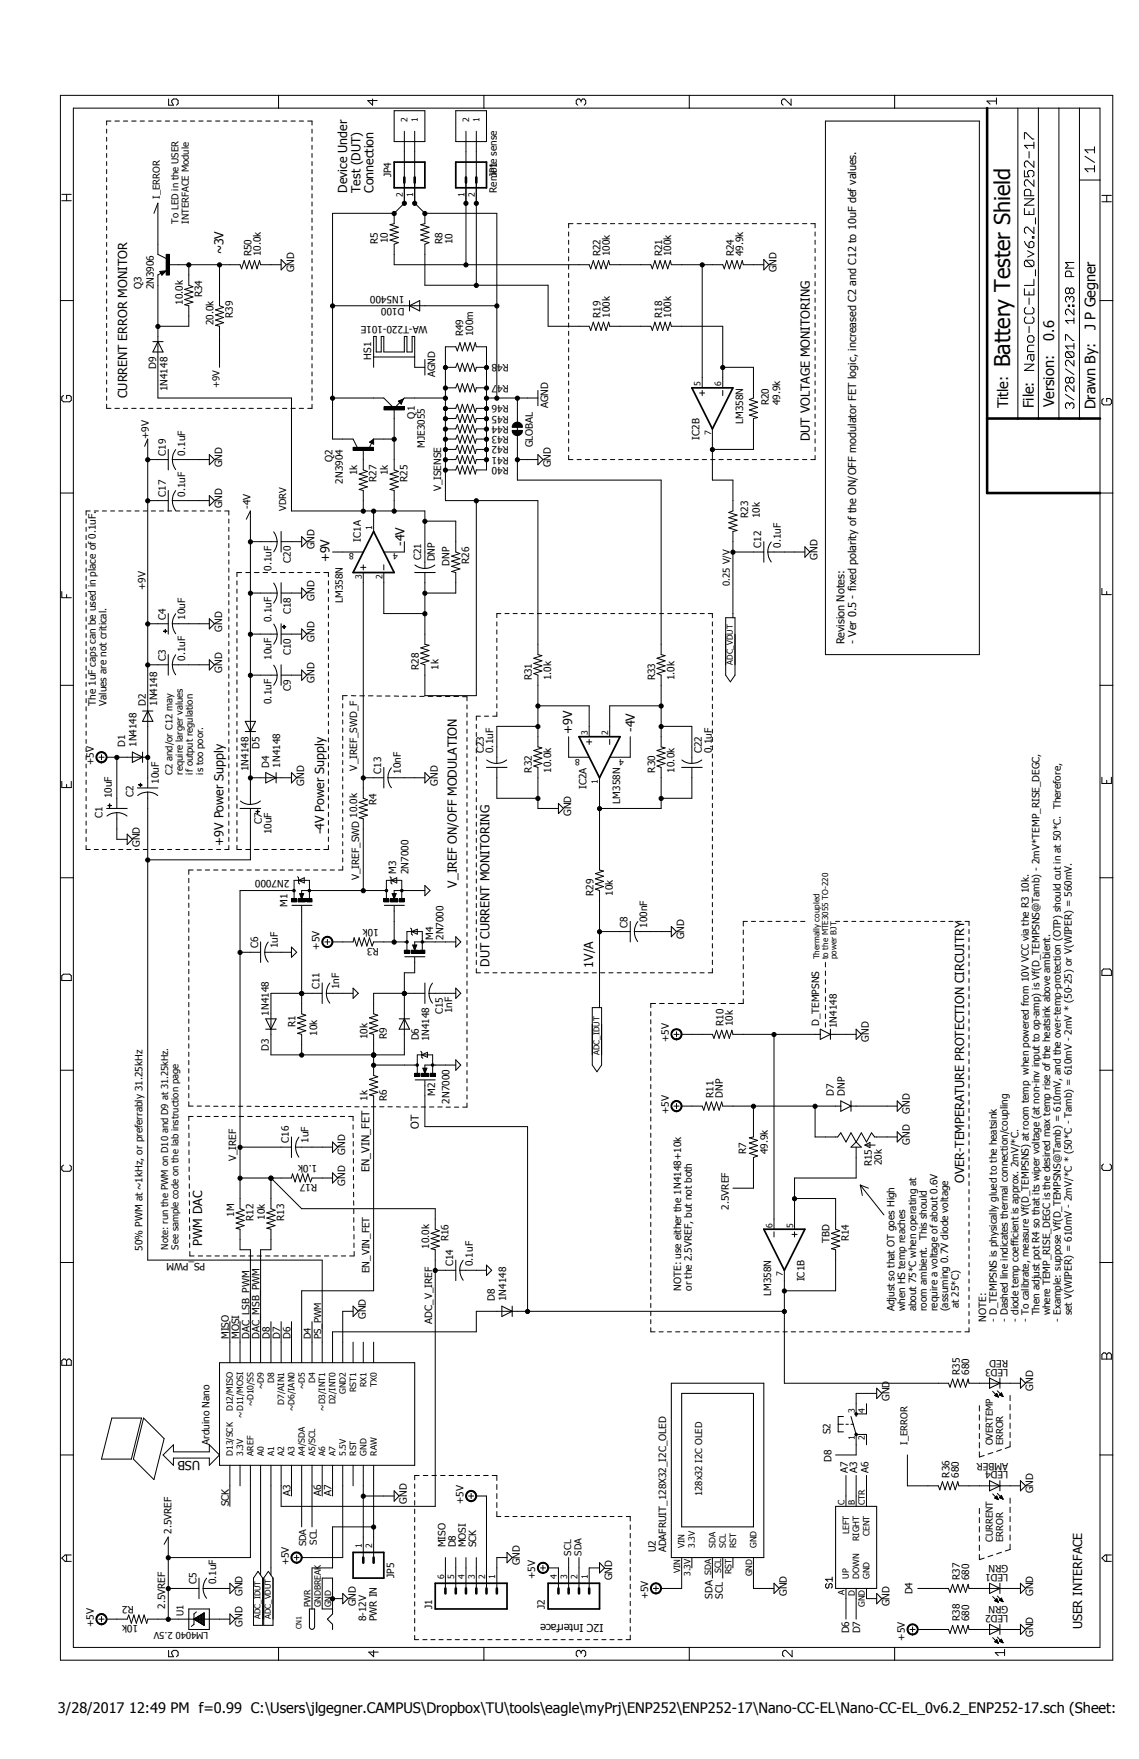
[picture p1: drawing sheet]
<svg xmlns="http://www.w3.org/2000/svg" width="279mm" height="432mm" viewBox="0 0 279 432" stroke-linecap="round" stroke-linejoin="round" font-family="sans-serif">
<defs><g id="words">
<text font-size="5.3" x="247.8" y="90.2" transform="rotate(-90 247.8 90.2)">Battery Tester Shield</text>
<g font-size="3.6">
<text x="258.6" y="83.6" transform="rotate(-90 258.6 83.6)">0.6</text>
<text x="268.7" y="81.1" transform="rotate(-90 268.7 81.1)">J P Gegner</text>
<text x="247.3" y="100.2" transform="rotate(-90 247.3 100.2)">Title:</text>
<text x="253.6" y="100.2" transform="rotate(-90 253.6 100.2)">File:</text>
<text x="258.6" y="100" transform="rotate(-90 258.6 100)">Version:</text>
<text x="268.7" y="100.5" transform="rotate(-90 268.7 100.5)">Drawn By:</text>
<text x="14.2" y="420.5">3/28/2017 12:49 PM f=0.99 C:\Users\jlgegner.CAMPUS\Dropbox\TU\tools\eagle\myPrj\ENP252\ENP252-17\Nano-CC-EL\Nano-CC-EL_0v6.2_ENP252-17.sch (Sheet: 1/</text>
</g>
<g font-size="3">
<text x="85.1" y="47.3" transform="rotate(-90 85.1 47.3)">Device Under</text>
<text x="88.4" y="47.3" transform="rotate(-90 88.4 47.3)">Test (DUT)</text>
<text x="91.7" y="47.3" transform="rotate(-90 91.7 47.3)">Connection</text>
<text x="54.9" y="62.4" transform="rotate(-90 54.9 62.4)">~3V</text>
<text x="31.2" y="97.7" transform="rotate(-90 31.2 97.7)">CURRENT ERROR MONITOR</text>
<text x="198.7" y="108.3" transform="rotate(-90 198.7 108.3)">DUT VOLTAGE MONITORING</text>
<text x="99.2" y="134" transform="rotate(-90 99.2 134)">-4V</text>
<text x="80.8" y="138" transform="rotate(-90 80.8 138)">+9V</text>
<text x="155.7" y="179.6" transform="rotate(-90 155.7 179.6)">-4V</text>
<text x="140.4" y="180.2" transform="rotate(-90 140.4 180.2)">+9V</text>
<text x="54.9" y="207.6" transform="rotate(-90 54.9 207.6)">+9V Power Supply</text>
<text x="79.5" y="204.8" transform="rotate(-90 79.5 204.8)">-4V Power Supply</text>
<text x="112.1" y="217.9" transform="rotate(-90 112.1 217.9)">V_IREF ON/OFF MODULATION</text>
<text x="120.1" y="237.3" transform="rotate(-90 120.1 237.3)">DUT CURRENT MONITORING</text>
<text x="145.5" y="237.5" transform="rotate(-90 145.5 237.5)">1V/A</text>
<text x="236.5" y="290.4" transform="rotate(-90 236.5 290.4)">OVER-TEMPERATURE PROTECTION CIRCUITRY</text>
<text x="49.6" y="305.8" transform="rotate(-90 49.6 305.8)">PWM DAC</text>
<text x="49.1" y="358.7" transform="rotate(180 49.1 358.7)">USB</text>
<text x="265.4" y="400" transform="rotate(-90 265.4 400)">USER INTERFACE</text>
</g>
<g font-size="2.7">
<text x="207.1" y="158.2" transform="rotate(-90 207.1 158.2)">Revision Notes:</text>
<text x="210" y="158.2" transform="rotate(-90 210 158.2)">- Ver 0.5 - fixed polarity of the ON/OFF modulator FET logic, increased C2 and C12 to 10uF def values.</text>
<text x="102.7" y="277.1" transform="rotate(-90 102.7 277.1)">OT</text>
<text x="90.6" y="287.7" transform="rotate(-90 90.6 287.7)">EN_VIN_FET</text>
<text x="148" y="398.6" transform="rotate(180 148 398.6)">I2C Interface</text>
</g>
<g font-size="2.5">
<text x="95.9" y="43.5" transform="rotate(-90 95.9 43.5)">JP4</text>
<text x="121.9" y="47.3" transform="rotate(-90 121.9 47.3)">Remote sense</text>
<text x="121.9" y="43.5" transform="rotate(-90 121.9 43.5)">JP1</text>
<text x="92.7" y="59.9" transform="rotate(-90 92.7 59.9)">R5</text>
<text x="95.2" y="59.7" transform="rotate(-90 95.2 59.7)">10</text>
<text x="108.5" y="59.9" transform="rotate(-90 108.5 59.9)">R8</text>
<text x="111" y="59.9" transform="rotate(-90 111 59.9)">10</text>
<text x="61.7" y="62.9" transform="rotate(-90 61.7 62.9)">R50</text>
<text x="64" y="62.9" transform="rotate(-90 64 62.9)">10.0k</text>
<text x="147.3" y="62.9" transform="rotate(-90 147.3 62.9)">R22</text>
<text x="149.6" y="62.9" transform="rotate(-90 149.6 62.9)">100k</text>
<text x="162.4" y="62.9" transform="rotate(-90 162.4 62.9)">R21</text>
<text x="164.7" y="62.9" transform="rotate(-90 164.7 62.9)">100k</text>
<text x="180" y="62.9" transform="rotate(-90 180 62.9)">R24</text>
<text x="182.3" y="62.9" transform="rotate(-90 182.3 62.9)">49.9k</text>
<text x="34.7" y="71" transform="rotate(-90 34.7 71)">Q3</text>
<text x="37.8" y="71" transform="rotate(-90 37.8 71)">2N3906</text>
<text x="72.1" y="66.9" transform="rotate(-90 72.1 66.9)">GND</text>
<text x="190.5" y="66.9" transform="rotate(-90 190.5 66.9)">GND</text>
<text x="44.8" y="74.8" transform="rotate(-90 44.8 74.8)">10.0k</text>
<text x="49.6" y="73" transform="rotate(-90 49.6 73)">R34</text>
<text x="99.2" y="75.5" transform="rotate(180 99.2 75.5)">D100</text>
<text x="99.2" y="72.8" transform="rotate(180 99.2 72.8)">1N5400</text>
<text x="52.4" y="79.8" transform="rotate(-90 52.4 79.8)">20.0k</text>
<text x="57.1" y="78" transform="rotate(-90 57.1 78)">R39</text>
<text x="104.9" y="80" transform="rotate(180 104.9 80)">WA-T220-101E</text>
<text x="113.6" y="82.6" transform="rotate(-90 113.6 82.6)">R49</text>
<text x="116.1" y="82.6" transform="rotate(-90 116.1 82.6)">100m</text>
<text x="147.3" y="78.1" transform="rotate(-90 147.3 78.1)">R19</text>
<text x="149.6" y="78.1" transform="rotate(-90 149.6 78.1)">100k</text>
<text x="162.4" y="78.1" transform="rotate(-90 162.4 78.1)">R18</text>
<text x="164.7" y="78.1" transform="rotate(-90 164.7 78.1)">100k</text>
<text x="91" y="88.3" transform="rotate(-90 91 88.3)">HS1</text>
<text x="124.8" y="89.4" transform="rotate(180 124.8 89.4)">R48</text>
<text x="38.3" y="90.6" transform="rotate(-90 38.3 90.6)">D9</text>
<text x="106.8" y="92.7" transform="rotate(-90 106.8 92.7)">AGND</text>
<text x="124.8" y="94.4" transform="rotate(180 124.8 94.4)">R47</text>
<text x="41.1" y="96.1" transform="rotate(-90 41.1 96.1)">1N4148</text>
<text x="124.8" y="99.5" transform="rotate(180 124.8 99.5)">R46</text>
<text x="134.5" y="100.2" transform="rotate(-90 134.5 100.2)">AGND</text>
<text x="188.6" y="99.5" transform="rotate(-90 188.6 99.5)">R20</text>
<text x="191.4" y="99.5" transform="rotate(-90 191.4 99.5)">49.9k</text>
<text x="36.5" y="107.8" transform="rotate(-90 36.5 107.8)">+9V</text>
<text x="101.7" y="102.7" transform="rotate(-90 101.7 102.7)">Q1</text>
<text x="124.8" y="104.5" transform="rotate(180 124.8 104.5)">R44</text>
<text x="124.8" y="107.1" transform="rotate(180 124.8 107.1)">R43</text>
<text x="124.8" y="102" transform="rotate(180 124.8 102)">R45</text>
<text x="171.6" y="107.9" transform="rotate(-90 171.6 107.9)">IC2B</text>
<text x="182.3" y="104.1" transform="rotate(-90 182.3 104.1)">LM358N</text>
<text x="40.6" y="111.8" transform="rotate(-90 40.6 111.8)">C19</text>
<text x="45.4" y="111.8" transform="rotate(-90 45.4 111.8)">0.1uF</text>
<text x="81.6" y="113.4" transform="rotate(-90 81.6 113.4)">Q2</text>
<text x="104.2" y="110" transform="rotate(-90 104.2 110)">MJE3055</text>
<text x="124.8" y="109.6" transform="rotate(180 124.8 109.6)">R42</text>
<text x="124.8" y="112.1" transform="rotate(180 124.8 112.1)">R41</text>
<text x="130.7" y="109.8" transform="rotate(-90 130.7 109.8)">GLOBAL</text>
<text x="54.5" y="114.7" transform="rotate(-90 54.5 114.7)">GND</text>
<text x="84.1" y="118.7" transform="rotate(-90 84.1 118.7)">2N3904</text>
<text x="87.6" y="116.7" transform="rotate(-90 87.6 116.7)">1k</text>
<text x="92.4" y="118.3" transform="rotate(-90 92.4 118.3)">R27</text>
<text x="95.2" y="116.7" transform="rotate(-90 95.2 116.7)">1k</text>
<text x="99.9" y="118.3" transform="rotate(-90 99.9 118.3)">R25</text>
<text x="124.8" y="114.6" transform="rotate(180 124.8 114.6)">R40</text>
<text x="135.1" y="114.7" transform="rotate(-90 135.1 114.7)">GND</text>
<text x="40.6" y="121.9" transform="rotate(-90 40.6 121.9)">C17</text>
<text x="45.4" y="121.9" transform="rotate(-90 45.4 121.9)">0.1uF</text>
<text x="54.5" y="124.8" transform="rotate(-90 54.5 124.8)">GND</text>
<text x="61.4" y="124.9" transform="rotate(-90 61.4 124.9)">-4V</text>
<text x="108.2" y="120.7" transform="rotate(-90 108.2 120.7)">V_ISENSE</text>
<text x="183.6" y="127.2" transform="rotate(-90 183.6 127.2)">R23</text>
<text x="186.4" y="127.2" transform="rotate(-90 186.4 127.2)">10k</text>
<text x="77.2" y="134.9" transform="rotate(-90 77.2 134.9)">GND</text>
<text x="88.5" y="133" transform="rotate(-90 88.5 133)">IC1A</text>
<text x="103.3" y="137.5" transform="rotate(-90 103.3 137.5)">C21</text>
<text x="106.6" y="137.8" transform="rotate(-90 106.6 137.8)">DNP</text>
<text x="186.7" y="134.5" transform="rotate(-90 186.7 134.5)">C12</text>
<text x="191.5" y="134.5" transform="rotate(-90 191.5 134.5)">0.1uF</text>
<text x="200.6" y="137.4" transform="rotate(-90 200.6 137.4)">GND</text>
<text x="66.6" y="140.1" transform="rotate(-90 66.6 140.1)">0.1uF</text>
<text x="71.4" y="138.2" transform="rotate(-90 71.4 138.2)">C20</text>
<text x="110.3" y="138.9" transform="rotate(-90 110.3 138.9)">DNP</text>
<text x="115.1" y="138.5" transform="rotate(-90 115.1 138.5)">R26</text>
<text x="35.7" y="144.8" transform="rotate(-90 35.7 144.8)">+9V</text>
<text x="77.2" y="147.5" transform="rotate(-90 77.2 147.5)">GND</text>
<text x="84.1" y="148.1" transform="rotate(-90 84.1 148.1)">LM358N</text>
<text x="40.6" y="152.1" transform="rotate(-90 40.6 152.1)">C4</text>
<text x="45.4" y="152.1" transform="rotate(-90 45.4 152.1)">10uF</text>
<text x="54.5" y="155" transform="rotate(-90 54.5 155)">GND</text>
<text x="66.6" y="152.7" transform="rotate(-90 66.6 152.7)">0.1uF</text>
<text x="71.4" y="150.8" transform="rotate(-90 71.4 150.8)">C18</text>
<text x="71.4" y="160.9" transform="rotate(-90 71.4 160.9)">C10</text>
<text x="77.2" y="157.6" transform="rotate(-90 77.2 157.6)">GND</text>
<text x="40.6" y="162.2" transform="rotate(-90 40.6 162.2)">C3</text>
<text x="45.4" y="162.2" transform="rotate(-90 45.4 162.2)">0.1uF</text>
<text x="54.5" y="165.1" transform="rotate(-90 54.5 165.1)">GND</text>
<text x="66.6" y="162" transform="rotate(-90 66.6 162)">10uF</text>
<text x="77.2" y="167.6" transform="rotate(-90 77.2 167.6)">GND</text>
<text x="102.7" y="164.5" transform="rotate(-90 102.7 164.5)">R28</text>
<text x="107.5" y="164.5" transform="rotate(-90 107.5 164.5)">1k</text>
<text x="130.5" y="167" transform="rotate(-90 130.5 167)">R31</text>
<text x="135.2" y="167" transform="rotate(-90 135.2 167)">1.0k</text>
<text x="160.7" y="167" transform="rotate(-90 160.7 167)">R33</text>
<text x="165.4" y="167" transform="rotate(-90 165.4 167)">1.0k</text>
<text x="23.5" y="173.3" transform="rotate(-90 23.5 173.3)">The 1uF caps can be used in place of 0.1uF.</text>
<text x="26.2" y="173.3" transform="rotate(-90 26.2 173.3)">Values are not critical.</text>
<text x="35.8" y="173.3" transform="rotate(-90 35.8 173.3)">D2</text>
<text x="38.5" y="173.3" transform="rotate(-90 38.5 173.3)">1N4148</text>
<text x="66.6" y="172.8" transform="rotate(-90 66.6 172.8)">0.1uF</text>
<text x="71.4" y="169.6" transform="rotate(-90 71.4 169.6)">C9</text>
<text x="30.7" y="183.3" transform="rotate(-90 30.7 183.3)">D1</text>
<text x="33.5" y="183.3" transform="rotate(-90 33.5 183.3)">1N4148</text>
<text x="63.7" y="183.9" transform="rotate(-90 63.7 183.9)">D5</text>
<text x="118.7" y="184.9" transform="rotate(-90 118.7 184.9)">C23</text>
<text x="121" y="184.9" transform="rotate(-90 121 184.9)">0.1uF</text>
<text x="172.1" y="184.9" transform="rotate(-90 172.1 184.9)">C22</text>
<text x="174.6" y="184.9" transform="rotate(-90 174.6 184.9)">0.1uF</text>
<text x="23" y="187.8" transform="rotate(-90 23 187.8)">+5V</text>
<text x="60.9" y="189.3" transform="rotate(-90 60.9 189.3)">1N4148</text>
<text x="66" y="188.4" transform="rotate(-90 66 188.4)">D4</text>
<text x="68.7" y="188.4" transform="rotate(-90 68.7 188.4)">1N4148</text>
<text x="87.6" y="189.1" transform="rotate(-90 87.6 189.1)">V_IREF_SWD_F</text>
<text x="93.5" y="189.9" transform="rotate(-90 93.5 189.9)">C13</text>
<text x="98.3" y="189.9" transform="rotate(-90 98.3 189.9)">10nF</text>
<text x="130.5" y="189.7" transform="rotate(-90 130.5 189.7)">R32</text>
<text x="135.2" y="189.7" transform="rotate(-90 135.2 189.7)">10.0k</text>
<text x="160.7" y="189.7" transform="rotate(-90 160.7 189.7)">R30</text>
<text x="165.4" y="189.7" transform="rotate(-90 165.4 189.7)">10.0k</text>
<text x="27.4" y="196" transform="rotate(-90 27.4 196)">10uF</text>
<text x="32.7" y="195.7" transform="rotate(-90 32.7 195.7)">C2</text>
<text x="39" y="192.4" transform="rotate(-90 39 192.4)">10uF</text>
<text x="74.6" y="192.8" transform="rotate(-90 74.6 192.8)">GND</text>
<text x="92.4" y="197.6" transform="rotate(-90 92.4 197.6)">R4</text>
<text x="107.4" y="192.8" transform="rotate(-90 107.4 192.8)">GND</text>
<text x="143.9" y="193.7" transform="rotate(-90 143.9 193.7)">IC2A</text>
<text x="152.1" y="197.3" transform="rotate(-90 152.1 197.3)">LM358N</text>
<text x="25.1" y="200.7" transform="rotate(-90 25.1 200.7)">C1</text>
<text x="64.2" y="202.3" transform="rotate(-90 64.2 202.3)">C7</text>
<text x="140.1" y="200.4" transform="rotate(-90 140.1 200.4)">GND</text>
<text x="34.3" y="207.9" transform="rotate(-90 34.3 207.9)">GND</text>
<text x="66.6" y="204.8" transform="rotate(-90 66.6 204.8)">10uF</text>
<text x="97.2" y="214.6" transform="rotate(-90 97.2 214.6)">M3</text>
<text x="100.2" y="214.6" transform="rotate(-90 100.2 214.6)">2N7000</text>
<text x="71" y="216.1" transform="rotate(180 71 216.1)">2N7000</text>
<text x="88.1" y="216.1" transform="rotate(-90 88.1 216.1)">V_IREF_SWD 10.0k</text>
<text x="145.6" y="219.9" transform="rotate(-90 145.6 219.9)">R29</text>
<text x="150.3" y="219.9" transform="rotate(-90 150.3 219.9)">10k</text>
<text x="70.5" y="222.7" transform="rotate(-90 70.5 222.7)">M1</text>
<text x="92.9" y="228" transform="rotate(180 92.9 228)">10k</text>
<text x="154" y="227.7" transform="rotate(-90 154 227.7)">C8</text>
<text x="158.7" y="227.7" transform="rotate(-90 158.7 227.7)">100nF</text>
<text x="63.3" y="232.7" transform="rotate(-90 63.3 232.7)">C6</text>
<text x="68.1" y="232.7" transform="rotate(-90 68.1 232.7)">1uF</text>
<text x="78.4" y="233.1" transform="rotate(-90 78.4 233.1)">+5V</text>
<text x="92.9" y="232.7" transform="rotate(180 92.9 232.7)">R3</text>
<text x="106.3" y="230.7" transform="rotate(-90 106.3 230.7)">M4</text>
<text x="108.8" y="230.7" transform="rotate(-90 108.8 230.7)">2N7000</text>
<text x="167.9" y="230.6" transform="rotate(-90 167.9 230.6)">GND</text>
<text x="78.4" y="242.8" transform="rotate(-90 78.4 242.8)">C11</text>
<text x="83.2" y="242.8" transform="rotate(-90 83.2 242.8)">1nF</text>
<text x="66" y="249.3" transform="rotate(-90 66 249.3)">1N4148</text>
<text x="108.6" y="249" transform="rotate(-90 108.6 249)">C15</text>
<text x="110.9" y="248.8" transform="rotate(-90 110.9 248.8)">1nF</text>
<text x="177.5" y="251.9" transform="rotate(-90 177.5 251.9)">R10</text>
<text x="179.8" y="251.9" transform="rotate(-90 179.8 251.9)">10k</text>
<text x="201" y="251.9" transform="rotate(-90 201 251.9)">D_TEMPSNS</text>
<text x="66" y="257.9" transform="rotate(-90 66 257.9)">D3</text>
<text x="72.5" y="252.2" transform="rotate(-90 72.5 252.2)">R1</text>
<text x="77.8" y="254.3" transform="rotate(-90 77.8 254.3)">10k</text>
<text x="90.1" y="255.1" transform="rotate(-90 90.1 255.1)">10k</text>
<text x="94.9" y="255.1" transform="rotate(-90 94.9 255.1)">R9</text>
<text x="102.7" y="255.4" transform="rotate(-90 102.7 255.4)">D6</text>
<text x="105.2" y="255.7" transform="rotate(-90 105.2 255.7)">1N4148</text>
<text x="164" y="255.8" transform="rotate(-90 164 255.8)">+5V</text>
<text x="205.3" y="252.4" transform="rotate(-90 205.3 252.4)">1N4148</text>
<text x="213.1" y="255.8" transform="rotate(-90 213.1 255.8)">GND</text>
<text x="106.8" y="269" transform="rotate(-90 106.8 269)">M2</text>
<text x="175" y="269.5" transform="rotate(-90 175 269.5)">R11</text>
<text x="177.3" y="269.5" transform="rotate(-90 177.3 269.5)">DNP</text>
<text x="204.5" y="269" transform="rotate(-90 204.5 269)">D7</text>
<text x="207.3" y="269" transform="rotate(-90 207.3 269)">DNP</text>
<text x="90.1" y="270.3" transform="rotate(-90 90.1 270.3)">1k</text>
<text x="94.9" y="270.3" transform="rotate(-90 94.9 270.3)">R6</text>
<text x="110.3" y="270.9" transform="rotate(-90 110.3 270.9)">2N7000</text>
<text x="164" y="273.4" transform="rotate(-90 164 273.4)">+5V</text>
<text x="223.2" y="273.4" transform="rotate(-90 223.2 273.4)">GND</text>
<text x="70.9" y="280.6" transform="rotate(-90 70.9 280.6)">C16</text>
<text x="75.6" y="280.6" transform="rotate(-90 75.6 280.6)">1uF</text>
<text x="223.2" y="281" transform="rotate(-90 223.2 281)">GND</text>
<text x="57.9" y="285.1" transform="rotate(-90 57.9 285.1)">V_IREF</text>
<text x="77.8" y="285.9" transform="rotate(180 77.8 285.9)">1.0k</text>
<text x="84.7" y="283.5" transform="rotate(-90 84.7 283.5)">GND</text>
<text x="183" y="283.4" transform="rotate(-90 183 283.4)">R7</text>
<text x="188.4" y="283.4" transform="rotate(-90 188.4 283.4)">49.9k</text>
<text x="213.8" y="286.3" transform="rotate(-90 213.8 286.3)">R15</text>
<text x="216.3" y="286" transform="rotate(-90 216.3 286)">20k</text>
<text x="77.8" y="290.7" transform="rotate(180 77.8 290.7)">R17</text>
<text x="84.7" y="291" transform="rotate(-90 84.7 291)">GND</text>
<text x="57.4" y="298.7" transform="rotate(-90 57.4 298.7)">1M</text>
<text x="62.1" y="299.7" transform="rotate(-90 62.1 299.7)">R12</text>
<text x="64.9" y="299.4" transform="rotate(-90 64.9 299.4)">10k</text>
<text x="69.7" y="299.7" transform="rotate(-90 69.7 299.7)">R13</text>
<text x="178.8" y="297" transform="rotate(-90 178.8 297)">2.5VREF</text>
<text x="110" y="304.7" transform="rotate(-90 110 304.7)">R16</text>
<text x="203.5" y="305" transform="rotate(-90 203.5 305)">TBD</text>
<text x="208.2" y="304.7" transform="rotate(-90 208.2 304.7)">R14</text>
<text x="35" y="307" transform="rotate(-90 35 307)">50% PWM at ~1kHz, or preferrably 31.25kHz</text>
<text x="50.3" y="310" transform="rotate(180 50.3 310)">PS_PWM</text>
<text x="105.2" y="306.5" transform="rotate(-90 105.2 306.5)">10.0k</text>
<text x="111.2" y="310.8" transform="rotate(-90 111.2 310.8)">C14</text>
<text x="116" y="310.8" transform="rotate(-90 116 310.8)">0.1uF</text>
<text x="90.6" y="312.6" transform="rotate(-90 90.6 312.6)">EN_VIN_FET</text>
<text x="167.1" y="316.9" transform="rotate(-90 167.1 316.9)">NOTE: use either the 1N4148+10k</text>
<text x="169.7" y="316.9" transform="rotate(-90 169.7 316.9)">or the 2.5VREF, but not both</text>
<text x="197.3" y="314.5" transform="rotate(-90 197.3 314.5)">IC1B</text>
<text x="89.7" y="323.8" transform="rotate(-90 89.7 323.8)">GND</text>
<text x="121.4" y="319.4" transform="rotate(-90 121.4 319.4)">D8</text>
<text x="124.2" y="319.4" transform="rotate(-90 124.2 319.4)">1N4148</text>
<text x="189.1" y="318.2" transform="rotate(-90 189.1 318.2)">LM358N</text>
<text x="219.5" y="321.9" transform="rotate(-90 219.5 321.9)">Adjust so that OT goes High</text>
<text x="222.1" y="321.9" transform="rotate(-90 222.1 321.9)">when HS temp reaches</text>
<text x="224.7" y="321.9" transform="rotate(-90 224.7 321.9)">about 75*C when operating at</text>
<text x="227.3" y="321.9" transform="rotate(-90 227.3 321.9)">room ambient. This should</text>
<text x="230" y="321.9" transform="rotate(-90 230 321.9)">require a voltage of about 0.6V</text>
<text x="232.6" y="321.9" transform="rotate(-90 232.6 321.9)">(assuming 0.7V diode voltage</text>
<text x="235.2" y="321.1" transform="rotate(-90 235.2 321.1)">at 25*C)</text>
<text x="255" y="322.9" transform="rotate(-90 255 322.9)">Then adjust pot R4 so that its wiper voltage (at non-inv input to op-amp) is Vf(D_TEMPSNS@Tamb) - 2mV*TEMP_RISE_DEGC,</text>
<text x="257.6" y="322.9" transform="rotate(-90 257.6 322.9)">where TEMP_RISE_DEGC is the desired max temp rise of the heatsink above ambient.</text>
<text x="262.9" y="322.9" transform="rotate(-90 262.9 322.9)">set V(WIPER) = 610mV - 2mV/*C * (50*C - Tamb) = 610mV - 2mV * (50-25) or V(WIPER) = 560mV.</text>
<text x="56.1" y="328.7" transform="rotate(-90 56.1 328.7)">MISO</text>
<text x="58.6" y="328.7" transform="rotate(-90 58.6 328.7)">MOSI</text>
<text x="61.2" y="328.7" transform="rotate(-90 61.2 328.7)">DAC_LSB_PWM</text>
<text x="63.7" y="328.7" transform="rotate(-90 63.7 328.7)">DAC_MSB_PWM</text>
<text x="66.2" y="328.7" transform="rotate(-90 66.2 328.7)">D8</text>
<text x="68.7" y="328.7" transform="rotate(-90 68.7 328.7)">D7</text>
<text x="71.2" y="328.7" transform="rotate(-90 71.2 328.7)">D6</text>
<text x="106" y="324.9" transform="rotate(-90 106 324.9)">ADC_V_IREF</text>
<text x="241.9" y="324.4" transform="rotate(-90 241.9 324.4)">NOTE:</text>
<text x="244.6" y="324.4" transform="rotate(-90 244.6 324.4)">- D_TEMPSNS is physically glued to the heatsink</text>
<text x="247.2" y="324.4" transform="rotate(-90 247.2 324.4)">- Dashed line indicates thermal connection/coupling</text>
<text x="249.8" y="324.4" transform="rotate(-90 249.8 324.4)">- diode temp coefficient is approx. 2mV/*C.</text>
<text x="252.4" y="324.4" transform="rotate(-90 252.4 324.4)">- To calibrate, measure Vf(D_TEMPSNS) at room temp when powered from 10V VCC via the R3 10k.</text>
<text x="260.3" y="324.4" transform="rotate(-90 260.3 324.4)">- Example: suppose Vf(D_TEMPSNS@Tamb) = 610mV, and the over-temp-protection (OTP) should cut in at 50*C. Therefore,</text>
<text x="247.3" y="333.9" transform="rotate(180 247.3 333.9)">RED</text>
<text x="247.3" y="336" transform="rotate(180 247.3 336)">LED3</text>
<text x="235.5" y="337.5" transform="rotate(-90 235.5 337.5)">R35</text>
<text x="237.7" y="337.5" transform="rotate(-90 237.7 337.5)">680</text>
<text x="253.4" y="341.4" transform="rotate(-90 253.4 341.4)">GND</text>
<text x="218.2" y="344" transform="rotate(-90 218.2 344)">GND</text>
<text x="203.7" y="352.1" transform="rotate(-90 203.7 352.1)">S2</text>
<text x="51.4" y="354.7" transform="rotate(-90 51.4 354.7)">Arduino Nano</text>
<text x="204" y="358.9" transform="rotate(-90 204 358.9)">D8</text>
<text x="247.3" y="359.1" transform="rotate(180 247.3 359.1)">AMBER</text>
<text x="208" y="361.7" transform="rotate(-90 208 361.7)">A7</text>
<text x="210.3" y="361.7" transform="rotate(-90 210.3 361.7)">A3</text>
<text x="213" y="361.7" transform="rotate(-90 213 361.7)">A6</text>
<text x="232.9" y="362.7" transform="rotate(-90 232.9 362.7)">R36</text>
<text x="235.2" y="362.7" transform="rotate(-90 235.2 362.7)">680</text>
<text x="247.3" y="361.2" transform="rotate(180 247.3 361.2)">LED4</text>
<text x="56.1" y="369.8" transform="rotate(-90 56.1 369.8)">SCK</text>
<text x="71.2" y="367.2" transform="rotate(-90 71.2 367.2)">A3</text>
<text x="78.8" y="367.2" transform="rotate(-90 78.8 367.2)">A6</text>
<text x="81.3" y="367.2" transform="rotate(-90 81.3 367.2)">A7</text>
<text x="99.8" y="369.1" transform="rotate(-90 99.8 369.1)">GND</text>
<text x="113.7" y="369.1" transform="rotate(-90 113.7 369.1)">+5V</text>
<text x="253.4" y="366.6" transform="rotate(-90 253.4 366.6)">GND</text>
<text x="42" y="376.6" transform="rotate(-90 42 376.6)">2.5VREF</text>
<text x="109.3" y="379.9" transform="rotate(-90 109.3 379.9)">MISO</text>
<text x="111.8" y="379.9" transform="rotate(-90 111.8 379.9)">D8</text>
<text x="114.3" y="379.9" transform="rotate(-90 114.3 379.9)">MOSI</text>
<text x="116.8" y="379.9" transform="rotate(-90 116.8 379.9)">SCK</text>
<text x="160.9" y="381.1" transform="rotate(-90 160.9 381.1)">U2</text>
<text x="163.4" y="381.1" transform="rotate(-90 163.4 381.1)">ADAFRUIT_128X32_I2C_OLED</text>
<text x="48.2" y="388.9" transform="rotate(-90 48.2 388.9)">C5</text>
<text x="53" y="388.9" transform="rotate(-90 53 388.9)">0.1uF</text>
<text x="70.9" y="384.3" transform="rotate(-90 70.9 384.3)">+5V</text>
<text x="96.7" y="387.4" transform="rotate(-90 96.7 387.4)">JP5</text>
<text x="127.6" y="384.3" transform="rotate(-90 127.6 384.3)">GND</text>
<text x="131.3" y="387.6" transform="rotate(-90 131.3 387.6)">+5V</text>
<text x="150.2" y="387.9" transform="rotate(-90 150.2 387.9)">GND</text>
<text x="235.5" y="387.9" transform="rotate(-90 235.5 387.9)">R37</text>
<text x="237.7" y="387.9" transform="rotate(-90 237.7 387.9)">680</text>
<text x="247.3" y="384.3" transform="rotate(180 247.3 384.3)">GRN</text>
<text x="247.3" y="386.4" transform="rotate(180 247.3 386.4)">LED1</text>
<text x="32.8" y="394.2" transform="rotate(180 32.8 394.2)">R2</text>
<text x="40.5" y="395" transform="rotate(-90 40.5 395)">2.5VREF</text>
<text x="59.5" y="391.8" transform="rotate(-90 59.5 391.8)">GND</text>
<text x="87.2" y="394.3" transform="rotate(-90 87.2 394.3)">GND</text>
<text x="106" y="395" transform="rotate(-90 106 395)">J1</text>
<text x="133.7" y="395" transform="rotate(-90 133.7 395)">J2</text>
<text x="159" y="392.6" transform="rotate(-90 159 392.6)">+5V</text>
<text x="174.8" y="392.4" transform="rotate(-90 174.8 392.4)">SDA</text>
<text x="177.3" y="392.4" transform="rotate(-90 177.3 392.4)">SCL</text>
<text x="193" y="391.8" transform="rotate(-90 193 391.8)">GND</text>
<text x="218.2" y="394.3" transform="rotate(-90 218.2 394.3)">GND</text>
<text x="223.9" y="391.4" transform="rotate(-90 223.9 391.4)">D4</text>
<text x="247.3" y="394.3" transform="rotate(180 247.3 394.3)">GRN</text>
<text x="253.4" y="391.8" transform="rotate(-90 253.4 391.8)">GND</text>
<text x="23" y="399.4" transform="rotate(-90 23 399.4)">+5V</text>
<text x="33.9" y="398.9" transform="rotate(180 33.9 398.9)">10k</text>
<text x="59.5" y="399.4" transform="rotate(-90 59.5 399.4)">GND</text>
<text x="89.8" y="398" transform="rotate(-90 89.8 398)">8-12V</text>
<text x="92.4" y="398" transform="rotate(-90 92.4 398)">PWR IN</text>
<text x="208.3" y="401" transform="rotate(-90 208.3 401)">D6</text>
<text x="211" y="401" transform="rotate(-90 211 401)">D7</text>
<text x="235.5" y="398" transform="rotate(-90 235.5 398)">R38</text>
<text x="237.7" y="398" transform="rotate(-90 237.7 398)">680</text>
<text x="247.3" y="396.5" transform="rotate(180 247.3 396.5)">LED2</text>
<text x="253.4" y="401.9" transform="rotate(-90 253.4 401.9)">GND</text>
<text x="222" y="402.7" transform="rotate(-90 222 402.7)">+5V</text>
</g>
<g font-size="2.3">
<text x="39.2" y="48.9" transform="rotate(-90 39.2 48.9)">I_ERROR</text>
<text x="43.8" y="54.9" transform="rotate(-90 43.8 54.9)">To LED in the USER</text>
<text x="46.3" y="54.9" transform="rotate(-90 46.3 54.9)">INTERFACE Module</text>
<text x="53.8" y="95.2" transform="rotate(-90 53.8 95.2)">+9V</text>
<text x="70.2" y="125.4" transform="rotate(-90 70.2 125.4)">VDRV</text>
<text x="179" y="143.8" transform="rotate(-90 179 143.8)">0.25 V/V</text>
<text x="42.3" y="190.2" transform="rotate(-90 42.3 190.2)">C2 and/or C12 may</text>
<text x="44.8" y="190.2" transform="rotate(-90 44.8 190.2)">require larger values</text>
<text x="47.3" y="190.2" transform="rotate(-90 47.3 190.2)">if output regulation</text>
<text x="49.8" y="190.2" transform="rotate(-90 49.8 190.2)">is too poor.</text>
<text x="41.3" y="306.8" transform="rotate(-90 41.3 306.8)">Note: run the PWM on D10 and D9 at 31.25kHz.</text>
<text x="43.8" y="306.8" transform="rotate(-90 43.8 306.8)">See sample code on the lab instruction page</text>
<text x="76.3" y="328.7" transform="rotate(-90 76.3 328.7)">D4</text>
<text x="78.8" y="328.7" transform="rotate(-90 78.8 328.7)">PS_PWM</text>
<text x="222.6" y="354.7" transform="rotate(-90 222.6 354.7)">I_ERROR</text>
<text x="243.5" y="354.8" transform="rotate(-90 243.5 354.8)">OVERTEMP</text>
<text x="246" y="354.8" transform="rotate(-90 246 354.8)">ERROR</text>
<text x="172.3" y="367.2" transform="rotate(-90 172.3 367.2)">128x32 I2C OLED</text>
<text x="75.1" y="379.6" transform="rotate(-90 75.1 379.6)">SDA</text>
<text x="77.7" y="379.2" transform="rotate(-90 77.7 379.2)">SCL</text>
<text x="140.1" y="381.8" transform="rotate(-90 140.1 381.8)">SCL</text>
<text x="142.7" y="381.8" transform="rotate(-90 142.7 381.8)">SDA</text>
<text x="243.5" y="378.5" transform="rotate(-90 243.5 378.5)">CURRENT</text>
<text x="246" y="378.5" transform="rotate(-90 246 378.5)">ERROR</text>
<text x="45" y="396.7" transform="rotate(-90 45 396.7)">U1</text>
<text x="51.1" y="400.5" transform="rotate(180 51.1 400.5)">LM4040 2.5V</text>
</g>
<g font-size="2.1">
<text x="99.9" y="29.9" transform="rotate(-90 99.9 29.9)">2</text>
<text x="102.5" y="29.9" transform="rotate(-90 102.5 29.9)">1</text>
<text x="115.1" y="29.9" transform="rotate(-90 115.1 29.9)">2</text>
<text x="117.6" y="29.9" transform="rotate(-90 117.6 29.9)">1</text>
<text x="98.8" y="48.3" transform="rotate(-90 98.8 48.3)">2</text>
<text x="101.3" y="48.3" transform="rotate(-90 101.3 48.3)">1</text>
<text x="114" y="48.3" transform="rotate(-90 114 48.3)">1</text>
<text x="116.5" y="48.3" transform="rotate(-90 116.5 48.3)">2</text>
<text x="171.9" y="94.9" transform="rotate(-90 171.9 94.9)">5</text>
<text x="176.9" y="94.9" transform="rotate(-90 176.9 94.9)">6</text>
<text x="174.4" y="106.8" transform="rotate(-90 174.4 106.8)">7</text>
<text x="91.3" y="130.1" transform="rotate(-90 91.3 130.1)">1</text>
<text x="86.8" y="135.8" transform="rotate(180 86.8 135.8)">8</text>
<text x="97.6" y="135.8" transform="rotate(180 97.6 135.8)">4</text>
<text x="88.8" y="142" transform="rotate(-90 88.8 142)">3</text>
<text x="93.8" y="142" transform="rotate(-90 93.8 142)">2</text>
<text x="144.2" y="180.5" transform="rotate(-90 144.2 180.5)">3</text>
<text x="149.2" y="180.5" transform="rotate(-90 149.2 180.5)">2</text>
<text x="142.2" y="186.2" transform="rotate(180 142.2 186.2)">8</text>
<text x="153" y="186.2" transform="rotate(180 153 186.2)">4</text>
<text x="146.7" y="192.4" transform="rotate(-90 146.7 192.4)">1</text>
<text x="189.5" y="301.4" transform="rotate(-90 189.5 301.4)">6</text>
<text x="194.6" y="301.4" transform="rotate(-90 194.6 301.4)">5</text>
<text x="192" y="313.3" transform="rotate(-90 192 313.3)">7</text>
<text x="64.7" y="340.9" transform="rotate(-90 64.7 340.9)">~D9</text>
<text x="67.2" y="339.4" transform="rotate(-90 67.2 339.4)">D8</text>
<text x="74.8" y="340.9" transform="rotate(-90 74.8 340.9)">~D5</text>
<text x="77.3" y="339.4" transform="rotate(-90 77.3 339.4)">D4</text>
<text x="87.4" y="341.7" transform="rotate(-90 87.4 341.7)">RST1</text>
<text x="89.9" y="340.5" transform="rotate(-90 89.9 340.5)">RX1</text>
<text x="92.4" y="340.4" transform="rotate(-90 92.4 340.4)">TX0</text>
<text x="57.1" y="346.5" transform="rotate(-90 57.1 346.5)">D12/MISO</text>
<text x="59.6" y="348" transform="rotate(-90 59.6 348)">~D11/MOSI</text>
<text x="62.2" y="345.2" transform="rotate(-90 62.2 345.2)">~D10/SS</text>
<text x="69.7" y="344.8" transform="rotate(-90 69.7 344.8)">D7/AIN1</text>
<text x="72.3" y="346.3" transform="rotate(-90 72.3 346.3)">~D6/IAN0</text>
<text x="79.8" y="346.3" transform="rotate(-90 79.8 346.3)">~D3/INT1</text>
<text x="82.3" y="344.8" transform="rotate(-90 82.3 344.8)">D2/INT0</text>
<text x="84.8" y="342.2" transform="rotate(-90 84.8 342.2)">GND2</text>
<text x="209.7" y="346.8" transform="rotate(-90 209.7 346.8)">3</text>
<text x="212.2" y="346.8" transform="rotate(-90 212.2 346.8)">4</text>
<text x="209.7" y="353.6" transform="rotate(-90 209.7 353.6)">1</text>
<text x="212.2" y="353.6" transform="rotate(-90 212.2 353.6)">2</text>
<text x="57.1" y="357.4" transform="rotate(-90 57.1 357.4)">D13/SCK</text>
<text x="59.6" y="357.4" transform="rotate(-90 59.6 357.4)">3.3V</text>
<text x="62.2" y="357.4" transform="rotate(-90 62.2 357.4)">AREF</text>
<text x="64.7" y="357.4" transform="rotate(-90 64.7 357.4)">A0</text>
<text x="67.2" y="357.4" transform="rotate(-90 67.2 357.4)">A1</text>
<text x="69.7" y="357.4" transform="rotate(-90 69.7 357.4)">A2</text>
<text x="72.3" y="357.4" transform="rotate(-90 72.3 357.4)">A3</text>
<text x="74.8" y="357.4" transform="rotate(-90 74.8 357.4)">A4/SDA</text>
<text x="77.3" y="357.4" transform="rotate(-90 77.3 357.4)">A5/SCL</text>
<text x="79.8" y="357.4" transform="rotate(-90 79.8 357.4)">A6</text>
<text x="82.3" y="357.4" transform="rotate(-90 82.3 357.4)">A7</text>
<text x="84.8" y="357.4" transform="rotate(-90 84.8 357.4)">5.5V</text>
<text x="87.4" y="357.4" transform="rotate(-90 87.4 357.4)">RST</text>
<text x="89.9" y="357.4" transform="rotate(-90 89.9 357.4)">GND</text>
<text x="92.4" y="357.4" transform="rotate(-90 92.4 357.4)">RAW</text>
<text x="207.1" y="369.4" transform="rotate(-90 207.1 369.4)">C</text>
<text x="209.7" y="369.4" transform="rotate(-90 209.7 369.4)">B</text>
<text x="212.2" y="369.4" transform="rotate(-90 212.2 369.4)">CTR</text>
<text x="208.3" y="376.6" transform="rotate(-90 208.3 376.6)">LEFT</text>
<text x="213.3" y="377.1" transform="rotate(-90 213.3 377.1)">CENT</text>
<text x="88.8" y="380" transform="rotate(-90 88.8 380)">1</text>
<text x="91.3" y="380" transform="rotate(-90 91.3 380)">2</text>
<text x="167.9" y="380" transform="rotate(-90 167.9 380)">VIN</text>
<text x="170.5" y="380" transform="rotate(-90 170.5 380)">3.3V</text>
<text x="175.5" y="380" transform="rotate(-90 175.5 380)">SDA</text>
<text x="178" y="380" transform="rotate(-90 178 380)">SCL</text>
<text x="180.6" y="380" transform="rotate(-90 180.6 380)">RST</text>
<text x="185.6" y="380" transform="rotate(-90 185.6 380)">GND</text>
<text x="210.8" y="378.2" transform="rotate(-90 210.8 378.2)">RIGHT</text>
<text x="108.9" y="387.6" transform="rotate(-90 108.9 387.6)">6</text>
<text x="111.4" y="387.6" transform="rotate(-90 111.4 387.6)">5</text>
<text x="114" y="387.6" transform="rotate(-90 114 387.6)">4</text>
<text x="116.5" y="387.6" transform="rotate(-90 116.5 387.6)">3</text>
<text x="119" y="387.6" transform="rotate(-90 119 387.6)">2</text>
<text x="121.5" y="387.6" transform="rotate(-90 121.5 387.6)">1</text>
<text x="136.6" y="387.6" transform="rotate(-90 136.6 387.6)">4</text>
<text x="139.1" y="387.6" transform="rotate(-90 139.1 387.6)">3</text>
<text x="141.6" y="387.6" transform="rotate(-90 141.6 387.6)">2</text>
<text x="144.2" y="387.6" transform="rotate(-90 144.2 387.6)">1</text>
<text x="166.8" y="386.2" transform="rotate(-90 166.8 386.2)">VIN</text>
<text x="169.4" y="386.9" transform="rotate(-90 169.4 386.9)">3.3V</text>
<text x="174.4" y="386.6" transform="rotate(-90 174.4 386.6)">SDA</text>
<text x="176.9" y="386.2" transform="rotate(-90 176.9 386.2)">SCL</text>
<text x="179.5" y="386.4" transform="rotate(-90 179.5 386.4)">RST</text>
<text x="184.5" y="386.9" transform="rotate(-90 184.5 386.9)">GND</text>
<text x="208.2" y="387.6" transform="rotate(-90 208.2 387.6)">UP</text>
<text x="210.8" y="387.6" transform="rotate(-90 210.8 387.6)">DOWN</text>
<text x="213.3" y="387.6" transform="rotate(-90 213.3 387.6)">GND</text>
<text x="76.2" y="394.6" transform="rotate(-90 76.2 394.6)">PWR</text>
<text x="78.7" y="394.6" transform="rotate(-90 78.7 394.6)">GNDBREAK</text>
<text x="81.2" y="394.6" transform="rotate(-90 81.2 394.6)">GND</text>
<text x="207.1" y="391.5" transform="rotate(-90 207.1 391.5)">A</text>
<text x="209.7" y="391.7" transform="rotate(-90 209.7 391.7)">D</text>
<text x="212.2" y="394.5" transform="rotate(-90 212.2 394.5)">GND</text>
</g>
<g font-size="2">
<text x="179.8" y="163.2" transform="rotate(-90 179.8 163.2)">ADC_VDUT</text>
<text x="201" y="235.5" transform="rotate(-90 201 235.5)">Thermally coupled</text>
<text x="203.1" y="235.5" transform="rotate(-90 203.1 235.5)">to the MTE3055 TO-220</text>
<text x="205.2" y="235.5" transform="rotate(-90 205.2 235.5)">power BJT</text>
<text x="147.1" y="259" transform="rotate(-90 147.1 259)">ADC_IDUT</text>
<text x="63.9" y="397.5" transform="rotate(-90 63.9 397.5)">ADC_IDUT</text>
<text x="66.5" y="397.5" transform="rotate(-90 66.5 397.5)">ADC_VDUT</text>
</g>
<text font-size="1.8" x="74" y="400" transform="rotate(-90 74 400)">CN1</text>
</g></defs>
<g fill="none" stroke="#000" stroke-width=".25">
<path d="M14.8 23.4h258.2v384.1h-258.2zM18 26.5h251.8v377.9h-251.8zM26.2 31.7v1M26.2 33.7v1M26.2 35.7v1M26.2 37.7v1M26.2 39.7v.9M27.2 29.7h-1v1M28.2 29.7h1.1M30.3 29.7h1M32.3 29.7h1.1M34.4 29.7h1"/>
<path d="M36.4 29.7h1.1M38.5 29.7h1M40.6 29.7h1M41.4 24.3v1.5h1.1l-.4-.7v-.4l.4-.4h.8l.4 .4v.7l-.4 .4M42.6 29.7h1M44.7 29.7h1M46.7 29.7h1.1M48.8 29.7h1M50.8 29.7h1.1M52.9 29.7h1M54.9 29.7h1.1M57 29.7h1"/>
<path d="M59 29.7h1.1M61.1 29.7h1M63.1 29.7h1.1M65.2 29.7h1.1M67.3 29.7h1M68.3 23.4v3.1M69.3 29.7h1.1M71.4 29.7h1M73.4 29.7h1.1M75.5 29.7h1v1M76.5 31.7v1M76.5 33.7v1"/>
<path d="M76.5 35.7v1M76.5 37.7v1M76.5 39.7v.9M91.4 24.3v1.5l-1.2-1.1h2.3M96.7 27.2h7.5v7.6h-7.5zM99.2 32.2v17.7l-2.5 2.5M101.7 32.2v17.7l2.5 2.5M111.8 27.2h7.5v7.6h-7.5zM114.3 32.2v32.8M116.8 32.2v37.8M118.7 23.4v3.1M142.5 24.7l-.4-.4h-.4l-.3 .4v.7l.3 .4"/>
<path d="M142.5 24.7l.4-.4h.4l.4 .4v.7l-.4 .4M142.5 24.7v.4M169.1 23.4v3.1M194.1 24.3v1.5l-1.6-1.5h-.4l-.4 .4v.7l.4 .4M202.5 29.7h37.7v131h-37.7zM219.5 23.4v3.1M244.4 24.8h-2.3l.8 .8M244.4 24v1.6M249.7 26.5v76.2M251.3 34.1v-1.5h.4l1.5 1.5h.4M252.4 37.2v1.6M253.6 34.9v1.5"/>
<path d="M253.6 39.5v1.6l-1.5-1.6h-.4l-.4 .4v.8l.4 .4M253.6 35.7h-2.3l.8 .7M254.7 26.5v76.2M259.8 26.5v76.2M264.8 26.5v76.2M266.1 38.4l2.4 1.5M268.5 36v1.5M268.5 36.8h-2.4l.8 .7M15.2 49.3h2.3M15.2 47.7h2.3M16.3 47.7v1.6M26.2 41.6v1"/>
<path d="M26.2 43.6v1M26.2 45.6v1M26.2 47.6v1M26.2 49.6v1M26.2 51.6v1M26.2 53.6v1M26.2 55.5v1M26.2 57.5v1M26.2 59.5v1M37.8 52.4l.9-2.5v12.5l2.1 1.1M76.5 41.6v1M76.5 43.6v1"/>
<path d="M76.5 45.6v1M76.5 47.6v1M76.5 49.6v1M76.5 51.6v1M76.5 53.6v1M76.5 55.5v1M76.5 57.5v1M76.5 59.5v1M96.7 52.4v2.5l-1 .3 2 .6-2 .6 2 .6-2 .7 2 .6-2 .6 2 .7-1 .3v5.1h47.8l.4 1 .6-2 .7 2 .6-2 .6 2 .6-2 .7 2 .6-2 .3 1h10l.4 1 .7-2 .6 2 .6-2 .7 2 .6-2 .6 2 .6-2 .3 1h12.6l.4 1 .6-2 .6 2 .6-2 .7 2 .6-2 .6 2 .7-2 .2 1h5.1M96.7 52.4h-15.1v55.4h5l1 2M104.2 52.4h17.7v45.3M104.2 52.4v2.5l-1 .3 2 .6-2 .6 2 .6-2 .7 2 .6-2 .6 2 .7-1 .3v10.1h30.3v10.1h10l.4 1 .6-2 .7 2 .6-2 .6 2 .6-2 .7 2 .6-2 .3 1h10l.4 1 .7-2 .6 2 .6-2 .7 2 .6-2 .6 2 .6-2 .3 1h12.6v15.1"/>
<path d="M139.5 56.9v1.1M139.5 59v1M140.5 54.9h-1v1M141.6 54.9h1M143.6 54.9h1.1M145.6 54.9h1.1M147.7 54.9h1.1M149.7 54.9h1.1M151.8 54.9h1M153.8 54.9h1.1M155.9 54.9h1M157.9 54.9h1.1"/>
<path d="M160 54.9h1M162 54.9h1.1M164.1 54.9h1M166.1 54.9h1.1M168.1 54.9h1.1M170.2 54.9h1.1M172.3 54.9h1M174.3 54.9h1.1M176.4 54.9h1M178.4 54.9h1.1M180.5 54.9h1M182.5 54.9h1.1"/>
<path d="M184.5 54.9h1.1M186.6 54.9h1.1M188.6 54.9h1.1M190.7 54.9h1.1M192.7 54.9h1.1M194.8 54.9h1M196.8 54.9h1.1M198.9 54.9h1v1M199.9 56.9v1.1M199.9 59v1M251.3 41.9v1.5h1.1l-.3-.8v-.4l.3-.3h.8l.4 .3v.8l-.4 .4M251.3 51.1v1.6h2.3v-1.6"/>
<path d="M251.3 59.3l.4 .7 .7 .8M251.3 48.8h2.3l-2.3 1.6h2.3M252.4 59.6l.5-.3h.3l.4 .3v.8l-.4 .4h-.8zM252.4 51.9v.8M252.9 48v-1.1l-.5-.4h-.7l-.4 .4v1.1h2.3M253.2 58.1h.4v.4h-.4zM253.6 44.2v1.5l-1.5-1.5h-.4l-.4 .4v.7l.4 .4M253.6 55.8v1.5l-1.5-1.5h-.4l-.4 .4v.7l.4 .4M254 53.5v1.5M264.8 44.2h5M268.5 41.4h-2.4l.8 .8M268.5 40.6v1.6"/>
<path d="M270.3 49.5h2.3M270.3 48h2.3M271.5 48v1.5M14.8 73.8h3.2M26.2 61.5v1M26.2 63.5v1M26.2 65.5v1M26.2 67.5v1M26.2 69.4v1M26.2 71.4v1M26.2 73.4v1M26.2 75.4v1"/>
<path d="M26.2 77.4v1M26.2 79.4v1M39.2 66.6l1.6-.1-1.1 1.1zM39.4 66.8l.4 .6 .7-.8-1 .2 .3 .3 .3-.2h-.3M39.5 67.1l-.8 .4v30.2h32.8v27.7h32.7v14.1a4.1 4.1 0 0 0 2.5-.8M40.8 62.4h.7v5.1h-.7zM41.3 65h17.6l.4 1 .6-2 .6 2 .7-2 .6 2 .6-2 .6 2 .7-2 .2 1h5.1M46.3 65v5l1 .4-2 .6 2 .7-2 .6 2 .6-2 .6 2 .7-2 .6 1 .3v5h-7.6M53.8 65v10.1l1.1 .3-2 .7 2 .6-2 .6 2 .6-2 .7 2 .6-2 .6 .9 .3v10.1M69 63.7l1.2 1.3-1.2 1.3zM76.5 61.5v1M76.5 63.5v1"/>
<path d="M76.5 65.5v1M76.5 67.5v1M76.5 69.4v1M76.5 71.4v1M76.5 73.4v1M76.5 75.4v1M76.5 77.4v1M76.5 79.4v1M81.6 75.1h40.3M100.5 75.1l2.5-1.3v2.5zM100.5 73.8v2.5M139.5 61v1"/>
<path d="M139.5 63v1.1M139.5 65.1v1M139.5 67.1v1M139.5 69.1v1M139.5 71.2v1M139.5 73.2v1M139.5 75.2v1M139.5 77.3v1M139.5 79.3v1M172.3 65v30.2M187.4 63.7l1.2 1.3-1.2 1.3zM199.9 61v1"/>
<path d="M199.9 63v1.1M199.9 65.1v1M199.9 67.1v1M199.9 69.1v1M199.9 71.2v1M199.9 73.2v1M199.9 75.2v1M199.9 77.3v1M199.9 79.3v1M251.3 70.9v1.5h2.3v-1.5M251.7 63.9h1.5l.4 .4v.8l-.4 .3M251.7 75.5l-.4 .4v.7l.4 .4h1.5l.4-.4v-.7l-.4-.4"/>
<path d="M251.7 77.8l-.4 .4v.8l.4 .3h1.5l.4-.3v-.8l-.4-.4M251.7 63.9l-.4 .4v.8l.4 .3h1.5M251.7 63.9l1.5 1.5M252.1 61.6l1.5 .8-1.5 .7M252.4 71.6v.8M252.4 73.2v1.5M253.6 68.5v1.6h-2.3M254 66.2v1.5M262 74.9h.4v.3h-.4zM262.4 73.2l.4-.4h.3l.3 .4v.6l-.3 .4M262.4 71l-.4-.3h-.3l-.3 .3v.8l.3 .3h.3l.4-.3M262.4 73.2l-.4-.4h-.3l-.3 .4v.6l.3 .4"/>
<path d="M262.4 71v.8M262.4 73.2v.3M262.4 71l.4-.3h.3l.3 .3v.8l-.3 .3h-.3l-.4-.3M262.8 67.9v-1l-.4-.4h-.7l-.3 .4v1h2M263.1 74.9h.3v.3h-.3zM263.4 64.4h-2l.6 .8-.6 .6h2M263.4 75.9v1.4l-1.4-1.4h-.3l-.3 .4v.7l.3 .3M263.4 78v1.4M263.4 78.7h-2l.6 .7M269.8 73.8h3.2M15.6 97.1l-.4 .4v.8l.4 .3h1.5l.4-.3v-.8l-.4-.4h-.8v.8M26.2 99.2v1h1"/>
<path d="M26.2 81.4v1M26.2 83.4v.9M26.2 85.3v1M26.2 87.3v1M26.2 89.3v1M26.2 91.3v1M26.2 93.3v1M26.2 95.3v1M26.2 97.2v1.1M37.5 83.9h2.5M38.7 83.9l1.3 2.5h-2.5zM76.5 99.2v1h-1"/>
<path d="M76.5 81.4v1M76.5 83.4v.9M76.5 85.3v1M76.5 87.3v1M76.5 89.3v1M76.5 91.3v1M76.5 93.3v1M76.5 95.3v1M76.5 97.2v1.1M81.6 97.7h12.5l2.6 2.5M91.7 90.2v-7.6h.6v3.8h1.2v-3.8h.6v3.8h5.1v-3.8h.6v3.8h1.3v-3.8h.6v7.6h2.5M91.7 87.6h10"/>
<path d="M94.2 99.9h5v.7h-5zM97.7 98.5l1.2-.5-.5 1.2zM97.9 98.5l.9-.4-.4 .9zM98.2 98.5l.2 .2M104.2 88.3v3.8M109.3 97.7h-10.1l-2.5 2.5M109.3 95.2h2.5l.4-1 .6 2 .6-2 .6 2 .7-2 .6 2 .7-2 .6 2 .2-1h2.5M109.3 90.2h2.5l.4-1 .6 2 .6-2 .6 2 .7-2 .6 2 .7-2 .6 2 .2-1h2.5M119.3 97.7h12.7M126.9 97.7v5.9M132 95.8v3.8M139.5 81.3v1"/>
<path d="M139.5 83.4v1M139.5 85.4v1M139.5 87.4v1M139.5 89.5v1M139.5 91.5v1M139.5 93.5v1M139.5 95.5v1.1M139.5 97.6v1M139.5 99.6v1M171.6 96.5h1.2M172.3 95.8v1.3M177.3 95.8v1.3"/>
<path d="M177.3 90.2h7.5v7.5l-1 .4 2 .6-2 .7 2 .6-2 .6 2 .7-2 .6 2 .6-1 .2v7.6h-10M199.9 81.3v1M199.9 83.4v1M199.9 85.4v1M199.9 87.4v1M199.9 89.5v1M199.9 91.5v1M199.9 93.5v1M199.9 95.5v1.1M199.9 97.6v1M199.9 99.6v1M251.3 89.4h2.3l-2.3 1.5h2.3"/>
<path d="M252.4 82.4h.8l.4 .4v.8l-.4 .4h-.8l-.3-.4v-.8zM252.4 80.1v1.6M252.9 87.1v1.1l.3 .4 .4-.4v-1.1h-1.2l-.3 .4v.7M253.6 84.8h-1.2l-.3 .3v1.2h1.5M261.4 83.6v-1.4h.3l1.4 1.4h.3M261.4 96.8l2 1.4M261.4 90.6l2 1.3M261.7 86.4h1.4l.3 .3v.7l-.3 .4M261.7 86.4l-.3 .3v.7l.3 .4h1.4M261.7 86.4l1.4 1.4M262.4 99.2l-.4-.3h-.3l-.3 .3v.7l.3 .4M262.4 93l-.4-.4h-.3l-.3 .4v.7l.3 .3h.3l.4-.3"/>
<path d="M262.4 99.2l.4-.3h.3l.3 .3v.7l-.3 .4M262.4 93v.7M262.4 99.2v.4M262.4 93l.4-.4h.3l.3 .4v.7l-.3 .3h-.3l-.4-.3M263.4 88.4v1.4l-1.4-1.4h-.3l-.3 .4v.7l.3 .3M263.4 94.7v1.4l-1.4-1.4h-.3l-.3 .3v.8l.3 .3M263.4 84.3v1.4M263.4 85h-2l.6 .7M270.7 97.8l-.4 .4v.8l.4 .4h1.5l.4-.4v-.8l-.4-.4h-.7v.8M28.2 100.2h1.1M30.3 100.2h1M32.3 100.2h1.1"/>
<path d="M34.4 100.2h1M35.5 109.6l.7-1.8v85.6M36.2 112.8h5.1M36.4 100.2h1.1M38.5 100.2h1M40.6 100.2h1M41.3 110.3v5.1M42.6 100.2h1M43.1 110.4a4 4 0 0 0-.9 2.4M44.7 100.2h1M46.7 100.2h1.1M48.8 100.2h1"/>
<path d="M50.8 100.2h1.1M51.4 112.8h-9.1a4.1 4.1 0 0 0 .8 2.5M51.4 111.6l1.2 1.2-1.2 1.3zM52.9 100.2h1M54.9 100.2h1.1M57 100.2h1M59 100.2h1.1M61.1 100.2h1M63.1 100.2h1.1M65.2 100.2h1.1M67.3 100.2h1M69.3 100.2h1.1"/>
<path d="M71.4 100.2h1M73.4 100.2h1.1M86.6 109.8h5v.8h-5zM89.1 110.3v5.1l1 .3-2 .7 2 .6-2 .6 2 .6-2 .7 2 .6-2 .6 1 .3v5M90.6 108.5l1.1-.7v1.3zM91.1 108.5l.3-.1v.4l-.5-.3 .6-.5v.8M91.1 108.8l-.5 1.2M91.7 107.8h5M96.7 100.2v15.2l1 .3-2 .7 2 .6-2 .6 2 .6-2 .7 2 .6-2 .6 1 .3v5M109.3 112.8h2.5l.4-1 .6 2 .6-2 .6 2 .7-2 .6 2 .7-2 .6 2 .2-1h2.5M109.3 100.2h2.5l.4-1 .6 2.1 .6-2.1 .6 2.1 .7-2.1 .6 2.1 .7-2.1 .6 2.1 .2-1.1h2.5M109.3 115.4h2.5l.4-1.1 .6 2.1 .6-2.1 .6 2.1 .7-2.1 .6 2.1 .7-2.1 .6 2.1 .2-1h2.5v-30.3h-2.5l-.2-1-.6 2-.7-2-.6 2-.7-2-.6 2-.6-2-.6 2-.4-1h-2.5v37.8h22.7v37.8l.9 .3-2 .6 2 .6-2 .7 2 .5-2 .7 2 .6-2 .7 1.1 .3v17.6l.9 .3-2 .6 2 .7-2 .6 2 .6-2 .7 2 .6-2 .6 1.1 .4v10.1h5"/>
<path d="M109.3 107.8h2.5l.4-1 .6 2 .6-2 .6 2 .7-2 .6 2 .7-2 .6 2 .2-1h2.5M109.3 110.3h2.5l.4-1 .6 2 .6-2 .6 2 .7-2 .6 2 .7-2 .6 2 .2-1h2.5M109.3 105.3h2.5l.4-1 .6 2 .6-2 .6 2 .7-2 .6 2 .7-2 .6 2 .2-1h2.5M109.3 102.7h2.5l.4-.9 .6 2 .6-2 .6 2 .7-2 .6 2 .7-2 .6 2 .2-1.1h2.5M125.6 105.7h2.5a1.25 1.25 0 0 1-1.2 1.2 1.25 1.25 0 0 1-1.3-1.2zM126 104l.9-.4v1.3h-1.3zM126.9 103.6h.2a1.25 1.25 0 0 1 1 1.3h-1.2zM126.9 112.8h5.1M126.9 106.9v11h35.3v42.8l1 .3-2 .6 2 .6-2 .7 2 .5-2 .7 2 .6-2 .7 1 .3v17.6l1 .3-2 .6 2 .7-2 .6 2 .6-2 .7 2 .6-2 .6 1 .4v10.1h-15.1M126.9 104.3v1.7M132 111.6l1.2 1.2-1.2 1.3zM139.5 101.6v1.1"/>
<path d="M139.5 103.7v1M139.5 105.7v1M139.5 107.7v1.1M139.5 109.8v1M139.5 111.8v1h1M141.6 112.8h1M143.6 112.8h1.1M145.6 112.8h1.1M147.7 112.8h1.1M149.7 112.8h1.1M151.8 112.8h1M153.8 112.8h1.1"/>
<path d="M155.9 112.8h1M157.9 112.8h1.1M160 112.8h1M162 112.8h1.1M164.1 112.8h1M166.1 112.8h1.1M168.1 112.8h1.1M170.2 112.8h1.1M172.3 112.8h1M174.3 112.8h1.1M174.8 105.3v12.6h5v7.5l-1 .4 2 .6-2 .7 2 .6-2 .6 2 .6-2 .7 2 .6-1 .3v21.1M176.4 112.8h1"/>
<path d="M178.4 112.8h1.1M180.5 112.8h1M182.5 112.8h1.1M184.5 112.8h1.1M186.6 112.8h1.1M188.6 112.8h1.1M190.7 112.8h1.1M192.7 112.8h1.1M194.8 112.8h1M196.8 112.8h1.1M199.9 101.6v1.1M199.9 103.7v1"/>
<path d="M199.9 105.7v1M199.9 107.7v1.1M199.9 109.8v1M199.9 111.8v1h-1M14.8 121h3.2M21.1 127.4v1M21.1 129.5v.9M21.1 131.4v1.1M21.1 133.4v1.1M21.1 135.4v1M21.1 137.5v1M21.1 139.4v1.1"/>
<path d="M22.1 125.4h-1v1M23.1 125.4h1M25.1 125.4h1M27.1 125.4h1M29.1 125.4h1M31.1 125.4h1M33.1 125.4h1M35.1 125.4h1M36.2 122.9h5.1M37.1 125.4h1M39.1 125.4h1M41.1 125.4h1"/>
<path d="M41.3 120.4v5M43.1 120.4a4 4 0 0 0-.9 2.5M43.1 125.4h1M45.1 125.4h1M47.1 125.4h1M49.1 125.4h1M51.1 125.4h1M51.4 122.9h-9.1a4.1 4.1 0 0 0 .8 2.4M51.4 121.7l1.2 1.2-1.2 1.3zM53.1 125.4h1M55.1 125.4h1v1M56.1 127.4v1"/>
<path d="M56.1 129.5v.9M56.1 131.4v1.1M56.1 133.4v1.1M56.1 135.4v1M56.1 137.5v1M56.1 139.4v1.1M60.4 127.5l1-2.1v72.1M61.4 133h6.6M67.1 130.6l.6 1.1 .3 1.3M68 133a4 4 0 0 1-.9 2.5M69 130.5v5M69 133h5"/>
<path d="M74 131.7l1.3 1.3-1.3 1.2zM81.6 135.5h7.5M88.5 139.3h1.2M89.1 138.6v1.3M91.7 125.4v5.1M94.1 138.6v1.3M99.2 133v2.5h-5.1M101.8 138.7a4.2 4.2 0 0 0 2.4 .9M104.2 127.9h7.6v7.6l1 .4-2 .6 2 .7-2 .6 2 .6-2 .6 2 .7-2 .6 1 .2v5.1h-7.6M116.8 122.9v47.9h-12.6v-7.6l-1-.3 2-.7-2-.6 2-.6-2-.7 2-.6-2-.7 2-.6-1-.2v-17.7M179.8 135.5h7.6M187.4 133v5"/>
<path d="M188.3 135.5a4 4 0 0 0 .9 2.5M188.3 135.5h9.1M189.2 133.1a3.8 3.8 0 0 0-.9 2.4M197.4 134.2l1.3 1.3-1.3 1.3zM269.8 121h3.2M15.2 145.2v1.5h2.3M16.3 146v.7M21.1 141.4v1.1M21.1 143.5v1M21.1 145.5v1M21.1 147.4v1.1M21.1 149.5v1"/>
<path d="M21.1 151.5v1M21.1 153.5v1M21.1 155.5v1M21.1 157.5v1M21.1 159.5v1M36.2 153.1h5.1M40.1 154.9l.9 .1zM40.5 154.5l.1 .9zM41.3 150.6v5.1M43.1 150.7a4 4 0 0 0-.9 2.4M51.4 153.1h-9.1a4.1 4.1 0 0 0 .8 2.5M51.4 151.9l1.2 1.2-1.2 1.3z"/>
<path d="M56.1 141.4v1.1M56.1 143.5v1M56.1 145.5v1M56.1 147.4v1.1M56.1 149.5v1M56.1 151.5v1M56.1 153.5v1M56.1 155.5v1M56.1 157.5v1M56.1 159.5v1M58.1 142.6v1M58.1 144.6v1"/>
<path d="M58.1 146.6v1.1M58.1 148.7v1M58.1 150.7v1M58.1 152.7v1.1M58.1 154.8v1M58.1 156.8v1M58.1 158.8v1.1M59.3 140.5h-1.2v1.1M60.3 140.5h1.1M61.4 155.7h6.6M61.4 145.6h6.6M62.4 140.5h1.1"/>
<path d="M64.5 140.5h1.2M66.7 140.5h1.1M67.1 153.2a4.6 4.6 0 0 1 .9 2.5M67.1 143.1a4.6 4.6 0 0 1 .9 2.5M68 155.7a3.8 3.8 0 0 1-.9 2.4M68 145.6a3.8 3.8 0 0 1-.9 2.4M68.8 140.5h1.1M69 143v5.1M69 153.1v5.1M69 155.7h5M69 145.6h5M69.3 153.8l.8 .1z"/>
<path d="M69.6 153.5l.1 .8zM70.9 140.5h1.2M73 140.5h1.2M74 144.3l1.3 1.3-1.3 1.3zM74 154.4l1.3 1.3-1.3 1.2zM75.2 140.5h1.1M77.3 140.5h1.1M79.4 140.5h1.2v1.1M80.6 142.6v1M80.6 144.6v1M80.6 146.6v1.1M80.6 148.7v1"/>
<path d="M80.6 150.7v1M80.6 152.7v1.1M80.6 154.8v1M80.6 156.8v1M80.6 158.8v1.1M89.1 140.5v55.5l1 .3-2 .7 2 .6-2 .6 2 .6-2 .7 2 .6-2 .6 1 .3v17.6M94.1 140.5v10.1h10.1M101.7 140.5h5.1M121.9 152.7v1M121.9 154.6v1.1M121.9 156.7v1M121.9 158.7v1"/>
<path d="M122.9 150.6h-1v1M123.9 150.6h1M125.9 150.6h1M127.8 150.6h1.1M129.8 150.6h1.1M131.8 150.6h1M133.9 150.6h.9M135.8 150.6h1M137.8 150.6h1.1M139.8 150.6h1M141.8 150.6h1M143.8 150.6h1"/>
<path d="M145.8 150.6h1M147.8 150.6h1M149.8 150.6h1M151.8 150.6h1M153.8 150.6h1M155.8 150.6h1M157.8 150.6h1M159.8 150.6h1M161.8 150.6h1M163.8 150.6h1M165.8 150.6h1M167.8 150.6h1"/>
<path d="M169.8 150.6h1M171.7 150.6h1.1M173.7 150.6h1.1v1M174.8 152.7v1M174.8 154.7v1M174.8 156.7v1M174.8 158.7v1.1M178 151.6h2.3v14.1l-1.1 1.7-1.2-1.7zM270.3 144.4v1.6h2.3M271.5 145.2v.8M14.8 168.2h3.2M21.1 161.5v1"/>
<path d="M21.1 163.5v1M21.1 165.5v1M21.1 167.5v1M21.1 169.5v1M21.1 171.5v1M21.1 173.5v1M21.1 175.5v1M21.1 177.5v1M21.1 179.5v1M35 174.5h2.5M36.2 174.5l1.3 2.6h-2.5zM36.2 163.2h5.1"/>
<path d="M41.3 160.7v5M43.1 160.7a4 4 0 0 0-.9 2.5M51.4 163.2h-9.1a4.1 4.1 0 0 0 .8 2.5M51.4 162l1.2 1.2-1.2 1.3zM56.1 161.5v1M56.1 163.5v1M56.1 165.5v1M56.1 167.5v1M56.1 169.5v1M56.1 171.5v1M56.1 173.5v1M56.1 175.5v1"/>
<path d="M56.1 177.5v1M56.1 179.5v1M58.1 160.8v1.1M58.1 162.9v1M58.1 164.9v1M58.1 166.9v1.1M58.1 169v1M58.1 171v1M58.1 173v1M58.1 175v1.1M58.1 177.1v1M58.1 179.1v1"/>
<path d="M60.2 177.1h2.5l-1.3 2.5zM60.2 179.6h2.5M61.4 165.7h6.6M67.1 163.3a4.6 4.6 0 0 1 .9 2.4M68 165.7a3.8 3.8 0 0 1-.9 2.5M69 163.2v5M69 165.7h5M74 164.5l1.3 1.2-1.3 1.3zM80.6 160.8v1.1M80.6 162.9v1M80.6 164.9v1M80.6 166.9v1.1"/>
<path d="M80.6 169v1M80.6 171v1M80.6 173v1M80.6 175v1.1M80.6 177.1v1M80.6 179.1v1M84.1 172.8v1M84.1 174.8v1M84.1 176.7v1.1M84.1 178.7v1M85.2 170.8h-1.1v1M86.2 170.8h1.1"/>
<path d="M88.3 170.8h1.1M90.4 170.8h1.1M92.5 170.9h1.1M94.6 170.9h1.1M96.7 170.9h1.1M98.8 170.9h1.1M100.9 170.9h1.1M103 170.9h1.1M105.1 170.9h1.1M107.1 170.9l1.1 .1M109.3 171h1.1M111.3 171h1.2"/>
<path d="M113.5 171h1.1v1M114.6 173v1M114.6 175v1M114.6 177v1M114.6 179v1M116.8 177.8v1M116.8 179.8v1M117.9 175.8h-1.1v1M118.8 175.8h1M121.9 160.7v1M121.9 162.7v1M121.9 164.7v1"/>
<path d="M121.9 166.8v1M121.9 168.7v1.1M121.9 170.8v1M121.9 172.8v1M121.9 174.8v1h-1M132 178.3h-10.1v9.1M132 173.3h12.5v7.5M162.2 178.3h7.5v9.1M162.2 173.3h-12.6v7.5M174.8 160.7v1.1M174.8 162.8v1M174.8 164.8v1"/>
<path d="M174.8 166.8v1.1M174.8 168.9v1M174.8 170.9v1M174.8 172.9v1M174.8 174.9v1.1M174.8 177v1M174.8 179v1M269.8 168.2h3.2M15.2 191.8v1.5h2.3v-1.5M16.3 192.6v.7M21.1 181.5v1M21.1 183.5v1"/>
<path d="M21.1 185.5v1M21.1 187.5v1M21.1 189.5v1M21.1 191.5v1M21.1 193.5v1M21.1 195.5v1.1M21.1 197.5v1M21.1 199.5v1M24 184.8a1.38 1.38 0 0 1 2.2 .6 1.38 1.38 0 0 1-1.3 1.9v-.3a1.13 1.13 0 0 1-1.1-1.5 1.13 1.13 0 0 1 1.8-.4 1.13 1.13 0 0 1-.3 1.8l-.4 .1v.3a1.4 1.4 0 0 1-1.3-.9 1.4 1.4 0 0 1 .4-1.6zM24.3 185.9h1.2M24.9 185.3v1.2M26.2 185.9h10"/>
<path d="M26.2 198.5h5M26.5 197.7l.8 .1zM26.8 197.3l.1 .9zM28.7 199.5a4 4 0 0 1 2.5 .8M28.7 199.5a3.8 3.8 0 0 0-2.5 .8M28.7 185.9v12.6M28.7 199.5v6.5h2.5M32.5 184.6l2.5 1.3-2.5 1.3zM33.7 193.4h5M34 192.7h.9zM34.4 192.3l.1 .8zM35 184.6v2.6"/>
<path d="M36.2 194.4a3.8 3.8 0 0 1 2.5 .9M36.2 194.4a3.8 3.8 0 0 0-2.4 .9M36.2 194.4v114.9h42.8v25.2M56.1 181.5v1M56.1 183.5v1M56.1 185.5v1M56.1 187.5v1M56.1 189.5v1M56.1 191.5v1M56.1 193.5v1M56.1 195.5v1.1M56.1 197.5v1"/>
<path d="M56.1 199.5v1M58.1 181.1v1.1M58.1 183.2v1M58.1 185.2v1M58.1 187.2v1.1M58.1 189.3v1M58.1 191.3v1M58.1 193.3v1.1M58.1 195.3v1.1M58.1 197.4v1M58.1 199.4v1M58.9 198.5h5"/>
<path d="M59 196.6a3.8 3.8 0 0 0 2.4 .9M61.4 190.9h10.1M61.4 198.5v12.6h-25.2M62.8 199.2l.8 .1zM63.2 198.8v.8zM63.9 196.6a4 4 0 0 1-2.5 .9M65.2 189.7l2.5 1.2-2.5 1.3zM67.7 189.7v2.5M71.5 189.7l1.3 1.2-1.3 1.3zM80.6 181.1v1.1M80.6 183.2v1M80.6 185.2v1"/>
<path d="M80.6 187.2v1.1M80.6 189.3v1M80.6 191.3v1M80.6 193.3v1.1M80.6 195.3v1.1M80.6 197.4v1M80.6 199.4v1M84.1 180.7v1M84.1 182.7v1M84.1 184.7v1M84.1 186.7v1M84.1 188.7v1"/>
<path d="M84.1 190.7v1M84.1 192.7v1M84.1 194.6v1.1M84.1 196.7v1M84.1 198.7v.9M89.1 190.9h5M94.1 188.4v5M95.2 190.9a4 4 0 0 0 .8 2.5M95.2 190.9h9M96 188.5a3.8 3.8 0 0 0-.8 2.4M104.2 189.7l1.3 1.2-1.3 1.3zM114.6 181v1"/>
<path d="M114.6 183v1M114.6 185v1M114.6 187v1M114.6 189v1M114.6 191v1M114.6 193v1M114.6 194.9v1.1M114.6 197v1M114.6 199v.9M116.8 181.8v1M116.8 183.8v1M116.8 185.8v1"/>
<path d="M116.8 187.8v1M116.8 189.8v1M116.8 191.8v1M116.8 193.8v1M116.8 195.8v1M116.8 197.8v1M116.8 199.8v1M119.3 188.4h5.1M119.4 186.6a4 4 0 0 0 2.5 .8M121.9 188.4v7.6h10.1M124.3 186.6a3.8 3.8 0 0 1-2.4 .8M137 197.2l1.2 1.3-1.2 1.2z"/>
<path d="M139.5 180.8v5.1h5M143.9 182.1h1.3M144.5 181.5v1.3M147.1 190.9v22.7l.9 .2-2 .7 2 .6-2 .6 2 .7-2 .6 2 .6-2 .7 1.1 .3v28.8M149.6 181.5v1.3M154.6 180.8v5.1h-5M167.2 188.4h5.1M167.3 186.6a3.8 3.8 0 0 0 2.4 .8M169.7 188.4v7.6h-7.5M172.2 186.6a3.8 3.8 0 0 1-2.5 .8M174.8 181v1M174.8 183v1.1"/>
<path d="M174.8 185.1v1M174.8 187.1v1M174.8 189.1v1.1M174.8 191.1v1.1M174.8 193.2v1M174.8 195.2v1M174.8 197.2v1M174.8 199.3v1M270.3 190.8v1.5h2.3v-1.5M271.5 191.6v.7M14.8 215.5h3.2M21.1 207.6v.9h1"/>
<path d="M21.1 201.5v1.1M21.1 203.5v1.1M21.1 205.5v1M23.1 208.5h1M25.1 208.5h1M27.1 208.5h1M29.1 208.5h1M31.1 208.5h1M31.2 204.8l1.3 1.2-1.3 1.3zM33.1 208.5h1M35.1 208.5h1M37.1 208.5h1"/>
<path d="M39.1 208.5h1M41.1 208.5h1M43.1 208.5h1M45.1 208.5h1M46.3 215.6v1.1M46.3 217.6v1.1M46.3 219.7v1M47.1 208.5h1M47.4 213.6h-1.1v1M48.3 213.6h1.1M49.1 208.5h1M50.4 213.6h1"/>
<path d="M51.1 208.5h1M52.4 213.6h1.1M53.1 208.5h1M54.5 213.6h1M56.1 207.6v.9h-1M56.1 201.5v1.1M56.1 203.5v1.1M56.1 205.5v1M56.5 213.6h1.1M58.1 201.4v1.1M58.1 203.5v1M58.1 205.5v1"/>
<path d="M58.1 207.5v1h1.2M58.5 213.6h1.1M60.3 208.5h1.1M60.6 213.6h1M62.4 208.5h1.1M62.6 213.6h1.1M64.5 208.5h1.2M64.7 213.6h1M66.7 208.5h1.1M66.7 213.6h1.1M68.7 213.6h1.1M68.8 208.5h1.1"/>
<path d="M70.8 213.6h1M70.9 208.5h1.2M71.9 218.4h.4v.5h-.4zM72.1 218.6h-13.2v78.1l1 .4-2 .6 2 .7-2 .6 2 .6-2 .6 2 .7-2 .6 1 .3v5h2.5v27.7M72.8 213.6h1.1M73 215.2l.2 .3v1.2l.3 .3M73 208.5h1.2M73.2 216.1l1.4-.6v1.2zM73.5 219.4h1l-.5 1.2zM74.9 213.6h1M75.2 208.5h1.1M75.6 218.4h.5l.1 .2-.1 .3h-.5z"/>
<path d="M76.9 213.6h1.1M77.3 208.5h1.1M79 213.6h1M80.6 201.4v1.1M80.6 203.5v1M80.6 205.5v1M80.6 207.5v1h-1.2M81 213.6h1M84.1 212.6v1h-1.1M84.1 200.7v.9M84.1 202.6v1M84.1 204.6v1"/>
<path d="M84.1 206.6v1M84.1 208.6v1M84.1 210.6v1M94.6 218.4h.4v.5h-.4l-.2-.3zM94.8 218.6h-20.8v.9M95.7 215.2l.2 .3v1.2l.3 .3M95.9 216.1l1.4-.6v1.2zM96.2 219.4h1l-.5 1.2zM98.3 218.4h.5v.5h-.5zM104.2 218.6h-7.5v.9M104.2 217.4l1.3 1.2-1.3 1.3zM114.6 201v1"/>
<path d="M114.6 202.9v1.1M114.6 204.9v1.1M114.6 206.9v1M114.6 208.9v1M114.6 210.9v1M114.6 212.9v1M114.6 214.9v1M114.6 216.9v1M114.6 218.9v1M116.8 201.8v1M116.8 203.8v1M116.8 205.8v1"/>
<path d="M116.8 207.8v1M116.8 209.8v1M116.8 211.8v1M116.8 213.8v1M116.8 215.8v1M116.8 217.8v1M116.8 219.8v1M174.8 201.3v1M174.8 203.3v1M174.8 205.3v1.1M174.8 207.3v1.1M174.8 209.4v1"/>
<path d="M174.8 211.4v1M174.8 213.4v1.1M174.8 215.5v1M174.8 217.5v1M174.8 219.5v1.1M269.8 215.5h3.2M15.2 239.5l.4-.4h1.5l.4 .4v1.2h-2.3zM46.3 221.7v1.1M46.3 223.7v1.1M46.3 225.8v1M46.3 227.8v1.1M46.3 229.8v1.1"/>
<path d="M46.3 231.9v1M46.3 233.9v1M46.3 235.9v1.1M46.3 238v1M46.3 240v1M58.9 233.8h5M63.9 231.2v5.1M64.9 233.8a3.8 3.8 0 0 0 .9 2.4M64.9 233.8h6.6M65.8 231.3a4 4 0 0 0-.9 2.5M71.5 220.6h1.3v.8h-1.3zM71.5 232.5l1.3 1.3-1.3 1.2z"/>
<path d="M71.6 222.2h4.9M72.1 220.6v-4.5h3.8v4.5M73.1 220.6h1.8v.8h-1.8zM74 222.4v26.5l1 .3-2 .7 2 .6-2 .6 2 .7-2 .6 2 .6-2 .7 1 .2v5.1M75.3 220.6h1.2v.8h-1.2zM79.4 230.2a1.38 1.38 0 0 1 2.2 .6 1.38 1.38 0 0 1-1.3 1.8v-.2a1.13 1.13 0 0 1-1.1-1.6 1.13 1.13 0 0 1 1.8-.4 1.13 1.13 0 0 1-.3 1.9l-.4 .1v.2a1.4 1.4 0 0 1-1.3-.9 1.4 1.4 0 0 1 .4-1.5zM79.7 231.2h1.2M80.3 230.6v1.3M81.6 231.2h5l.3-1 .6 2 .6-2 .6 2 .7-2 .6 2 .6-2 .7 2 .4-1h8.1M94.1 220.6h1.3v.8h-1.3zM94.3 222.2h4.9M94.8 220.6v-4.5h3.8v4.5"/>
<path d="M95.8 220.6h1.8v.8h-1.8zM96.7 222.4v8.8M97.9 220.6h1.3v.8h-1.3zM99.2 233.3h1.3v.7h-1.3zM99.3 234.9h4.9M99.6 231l.2-.1 .3 .1v.4l-.3 .2-.2-.2-.1-.2zM99.8 233.2v-4.5h3.8v4.6M100.7 227.8l.3 .3v1.2l.2 .3M100.8 233.3h1.8v.7h-1.8zM101 228.7l1.4-.6v1.2zM101.2 232h1l-.5 1.3zM101.7 235v3.8h-2.5v20.2h-32.7v-15.2h12.5"/>
<path d="M103 233.3h1.2v.7h-1.2zM103.4 231l.2-.1 .2 .1v.4l-.2 .2-.2-.2zM111.8 231.2h-10.1v.9M111.8 230l1.2 1.2-1.2 1.3zM114.6 220.9v1M114.6 222.9v1M114.6 224.9v1M114.6 226.9v1M114.6 228.9v1M114.6 230.9v1M114.6 232.9v1M114.6 234.9v1"/>
<path d="M114.6 236.9v1M114.6 238.8v1.1M116.8 221.8v1M116.8 223.8v1M116.8 225.8v1M116.8 227.8v1M116.8 229.8v1M116.8 231.8v1M116.8 233.8v1M116.8 235.8v1M116.8 237.8v1h1.1M118.9 238.8h1"/>
<path d="M120.9 238.8h1M122.9 238.8h1.1M125 238.8h1M127 238.8h1M129 238.8h1M131.1 238.8h1M133.1 238.8h1M135.1 238.8h1M137.2 238.8h1M139.2 238.8h1M141.2 238.8h1M143.3 238.8h1"/>
<path d="M145.3 238.8h1M147.1 228.7h7.5M147.3 238.8h1M149.4 238.8h1M151.4 238.8h1M153.4 238.8h1M154.6 226.2v5M155.4 238.8h1.1M155.6 228.7a4.1 4.1 0 0 0 .8 2.4M155.6 228.7h9.1M156.5 226.2a4 4 0 0 0-.9 2.5M157.5 238.8h1"/>
<path d="M159.5 238.8h1M161.5 238.8h1.1M163.6 238.8h1M164.7 227.5l1.2 1.2-1.2 1.3zM165.6 238.8h1M167.6 238.8h1.1M169.7 238.8h1M171.7 238.8h1M174.8 221.5v1.1M174.8 223.6v1M174.8 225.6v1M174.8 227.6v1"/>
<path d="M174.8 229.7v1M174.8 231.6v1.1M174.8 233.7v1M174.8 235.7v1.1M174.8 237.7v1.1h-1.1M182.3 228.3v1.1M182.3 230.4v1.1M182.3 232.5v1.1M182.3 234.7v1.1M182.3 236.8v1.1M182.3 238.9v1.1M183.3 226.2h-1v1.1"/>
<path d="M184.3 226.2h1M186.4 226.2h1M188.3 226.2h1.1M190.4 226.2h1M192.4 226.2h1M194.4 226.2h1M196.4 226.2h1M202.5 236.3v1.1M202.5 238.4v1.1M205 226.2h1M207 226.2h.9M209 226.2h.9"/>
<path d="M210.9 226.2h1M212.9 226.2h1M214.9 226.2h1M216.9 226.2h1M218.9 226.2h1M220.9 226.2h.9M222.8 226.2h1M224.8 226.2h1M226.8 226.2h1M228.8 226.2h1M230.8 226.2h1M232.7 226.2h1.1"/>
<path d="M234.7 226.2h1.1M236.7 226.2h1v1M237.7 228.2v1M237.7 230.2v1M237.7 232.2v1M237.7 234.2v1M237.7 236.2v1M237.7 238.2v.9M270.7 237.9h1.5l.4 .4v1.1h-2.3v-1.1zM46.3 242v1.1M46.3 244.1v1M46.3 246.1v1"/>
<path d="M46.3 248.1v1.1M46.3 250.1v1.1M46.3 252.2v1M46.3 254.2v1.1M46.3 256.2v1.1M46.3 258.3v1M65.2 250.1h2.5l-1.2 2.5zM65.2 252.6h2.5M79 241.3v5M80.1 243.8a3.8 3.8 0 0 0 .8 2.5M80.1 243.8h6.5M80.9 241.3a4 4 0 0 0-.8 2.5"/>
<path d="M86.6 242.6l1.3 1.2-1.3 1.3zM97.9 250.1h2.6M99.2 250.1l1.3 2.5h-2.6zM103.2 258.1l.3 .2v1.2l.2 .3M103.5 259l1.4-.7v1.2zM104.2 241.3v5M104.2 243.8h-12.5v5.1l1 .3-2.1 .7 2.1 .6-2.1 .6 2.1 .7-2.1 .6 2.1 .6-2.1 .7 1.1 .2v10.1l1 .3-2.1 .7 2.1 .6-2.1 .6 2.1 .7-2.1 .6 2.1 .6-2.1 .7 1.1 .2v47.9h-17.7v17.6M105.2 243.8a3.8 3.8 0 0 0 .9 2.5M105.2 243.8h6.6M106.1 241.3a4 4 0 0 0-.9 2.5M111.8 242.6l1.2 1.2-1.2 1.3zM114.6 240.8v1.1"/>
<path d="M114.6 242.8v1M114.6 244.9v.9M114.6 246.8v1M114.6 248.8v1.1M114.6 250.8v1M114.6 252.8v1M114.6 254.8v1M114.6 256.8v1M114.6 258.8v1M145.3 247.4h2.3v14.1l-1.2 1.6-1.1-1.6zM159.6 248.3v1M159.6 250.3v1"/>
<path d="M159.6 252.3v1M159.6 254.3v1M159.6 256.3v1M159.6 258.3v1M160.8 246.3h-1.2v1.1M161.8 246.3h1.1M164 246.3h1.1M165.1 252.8a1.38 1.38 0 0 1 2.1 .6 1.38 1.38 0 0 1-1.3 1.9v-.3a1.15 1.15 0 0 1-.9-1.6 1.15 1.15 0 0 1 1.9-.3 1.15 1.15 0 0 1-.6 1.9h-.4v.3a1.39 1.39 0 0 1-1.3-.9 1.39 1.39 0 0 1 .5-1.6zM165.3 253.9h1.3M165.9 253.3v1.2M166.1 246.3h1.2M167.2 253.9h7.6l.3 1 .7-2 .6 2 .6-2 .7 2 .6-2 .6 2 .6-2 .3 1h21.4"/>
<path d="M168.2 246.3h1.2M170.4 246.3h1.2M172.6 246.3h1.1M174.7 246.3h1.2M176.9 246.3h1.1M179 246.3h1.2M182.3 245.2v1.1h-1.2M182.3 241v1.1M182.3 243.1v1.1M189.9 253.9v47.9M201.2 252.6l2.5 1.3-2.5 1.2zM202.5 240.5v1.1"/>
<path d="M202.5 242.6v1.1M202.5 244.7v1.1M202.5 246.8v1.1M202.5 248.9v1.1M202.5 251v1.1M203.7 252.6v2.5M203.7 253.9h6.3M210 252.6l1.3 1.3-1.3 1.2zM237.7 240.2v1M237.7 242.1v1.1M237.7 244.1v1.1M237.7 246.1v1"/>
<path d="M237.7 248.1v1M237.7 250.1v1M237.7 252.1v1M237.7 254.1v1M237.7 256.1v1M237.7 258.1v1M14.8 262.7h3.2M46.3 260.3v1.1M46.3 262.3v1.1M46.3 264.4v1M46.3 266.4v1.1M46.3 268.4v1.1"/>
<path d="M46.3 270.5v1h1.1M46.3 276.1v1.1M46.4 278.2v1.1M47.4 274.1h-1.1v1M48.3 271.5h1.1M48.4 274.1h1M50.4 271.5h1M50.4 274.1h1.1M52.4 271.6h1.1M52.5 274.1h1.1M54.4 271.6h1.1M54.6 274.1h1"/>
<path d="M56.5 271.6h1M56.6 274.1h1.1M58.5 271.6h1.1M58.7 274.1h1.1M60.6 271.6h1M60.7 274.1h1.1M62.6 271.6h1M62.8 274.1h1.1M64.6 271.6h1.1M64.9 274.1h1.1M66.7 271.6h1M67 274.1h1"/>
<path d="M68.7 271.6h1.1M69 274.1h1.1M70.7 271.6h1.1M71.1 274.1h1M71.5 279.1v5M72.8 271.6h1M73.2 274.1h1M73.3 279.1a3.8 3.8 0 0 0-.8 2.5M74.8 271.7h1.1M75.2 274.1h1.1M76.8 271.7h1.1M77.3 274.1h1.1"/>
<path d="M78.9 271.7h1M79.3 274.1h1.1M80.9 271.7h1.1M81.4 274.1h1.1M83 271.7h1M83.5 274.1h1M85 271.7h1.1M85.5 274.1h1.1v1M86.6 276.1v1.1M86.6 278.2l.1 1.1M87 271.7h1.1M89.1 271.7h1"/>
<path d="M91.1 271.7h1.1M91.7 261.5h10.7M93.1 271.7h1.1M95.2 271.7h1M97.2 271.7h1.1M99.3 271.7h1M101.3 271.7h1.1M101.7 263.5h1.3v.7h-1.3zM101.9 265.1h4.9M102.1 261.2l.3-.1 .2 .1v.5l-.2 .1-.3-.1zM102.4 263.4v-4.4h3.7v4.5M103.3 263.5h1.8v.7h-1.8z"/>
<path d="M103.3 271.7h1.1M103.7 262.2h1l-.5 1.3zM104.2 265.2v11.4h25.2v45.3M105.4 271.7h1M105.5 263.5h1.3v.7h-1.3zM105.9 261.2l.2-.1 .4 .4-.4 .3-.2-.1zM107.4 271.7h1.1M109.4 271.8h1.1M111.5 271.8h1M111.8 261.5h-7.6v.8M111.8 260.2l1.2 1.3-1.2 1.2zM114.6 260.8v1"/>
<path d="M114.6 262.8v1M114.6 264.8v1M114.6 266.8v1M114.6 268.8v1M114.6 270.8v1h-1.1M159.6 260.3v1M159.6 262.3v1M159.6 264.2v1.1M159.6 266.2v1.1M159.6 268.2v1M159.6 270.2v1M159.6 272.2v1"/>
<path d="M159.6 274.2v1M159.6 276.2v1M159.6 278.2v1M165.1 270.5a1.38 1.38 0 0 1 2.1 .6 1.38 1.38 0 0 1-1.3 1.8v-.2a1.13 1.13 0 0 1-1.1-1.6 1.13 1.13 0 0 1 1.9-.4 1.13 1.13 0 0 1-.4 1.9l-.4 .1v.2a1.4 1.4 0 0 1-1.2-.9 1.4 1.4 0 0 1 .4-1.5zM165.3 271.5h1.3M165.9 270.9v1.3M167.2 271.5h5.1l.3 1 .6-2 .7 2 .6-2 .6 2 .7-2 .6 2 .6-2 .3 1h28.9M184.8 271.5v7.6l-1 .2 2 .7-2 .6 2 .6-2 .7 2 .6-2 .6 2 .7-1 .3v7.6h-5M199.9 271.5v7.6h5.6l.7-1 1.3 2.2 1.2-2.2 1.3 2.2M206.2 270.3l2.5 1.2-2.5 1.3zM208.7 271.5h11.4M208.7 270.3v2.5"/>
<path d="M220.1 279.1h-5.6l-.7-1-1.2 2.2-1.3-2.2-1.3 2.2M220.1 270.3l1.3 1.2-1.3 1.3zM220.1 277.8l1.3 1.3-1.3 1.2zM237.7 260.1v1M237.7 262.1v1M237.7 264.1v1M237.7 266.1v1M237.7 268.1v1M237.7 270.1v1M237.7 272.1v1M237.7 274.1v1M237.7 276.1v1"/>
<path d="M237.7 278v1.1M269.8 262.7h3.2M15.6 286l-.4 .4v.7l.4 .4h1.5l.4-.4v-.7l-.4-.4M46.4 280.2v1.1M46.4 282.3v1.1M46.4 284.4v1.1M46.4 286.5v1.1M46.4 288.5v1.1M46.4 294.8l.1 1.1M46.4 290.6v1.1M46.4 292.7v1.1M46.5 296.8v1.1"/>
<path d="M46.5 298.9v1.1M58.9 289.2h12.6l.3-1 .6 2 .6-2 .6 2 .7-2 .6 2 .6-2 .7 2 .3-1h5.1M58.9 281.6h12.6M72.5 281.6a4.1 4.1 0 0 0 .8 2.5M72.5 281.6h9.1M81.6 280.3l1.2 1.3-1.2 1.3zM81.6 287.9l1.2 1.3-1.2 1.2zM86.7 280.2v1.1M86.7 282.3v1.1M86.7 284.4v1.1M86.7 286.5v1.1M86.7 288.5v1.1"/>
<path d="M86.7 290.6v1.1M86.7 292.7v1.1M86.7 294.8l.1 1.1M86.8 296.8v1.1M86.8 298.9v1.1M159.6 280.2v1M159.6 282.2v1M159.6 284.1v1.1M159.6 286.1v1M159.6 288.1v1M159.6 290.1v1M159.6 292.1v1"/>
<path d="M159.6 294.1v1M159.6 296.1v1M159.6 298.1v1M194.9 294.2h10.1v7.6l1 .3-2 .7 2 .6-2 .6 2 .6-2 .7 2 .6-2 .6 1 .3v10.1h-12.6M208.7 281.6l1.3-1.3 1.3 1.3zM210 281.6v7.6h-15.1v12.6M211 290.9l5.8 7.3M211 290.9l.5 2.6M211 290.9l2 .8M212.2 281.1h2.5M212.2 281.1l1.2-.6v1.2zM237.7 280v1.1"/>
<path d="M237.7 282.1v.9M237.7 284.1v.9M237.7 286v1.1M237.7 288v1.1M237.7 290v1M237.7 292v1M237.7 294v1M237.7 296v1M237.7 298v1M270.7 285.7l-.4 .4v.8l.4 .4h1.5l.4-.4v-.8l-.4-.4M14.8 309.9h3.2M46.5 301v1.1"/>
<path d="M46.5 303.1v1.1M46.5 305.1v1.1M46.6 307.2v1.1h1M48.6 308.3h1.1M50.7 308.3h1.1M52.7 308.3h1.1M54.8 308.3h1.1M56.9 308.3h1.1M58.9 308.3h1.1M61 308.3h1.1M63.1 308.3h1M65.2 308.3h1"/>
<path d="M67.2 308.3h1.1M69.3 308.3h1.1M71.3 308.3h1.1M73.4 308.3h1.1M75.5 308.3h1M77.5 308.3h1.1M79.6 308.3h1M81.7 308.3h1M83.7 308.3h1.1M86.8 301v1.1M86.8 303.1v1.1M86.8 305.1v1.1"/>
<path d="M86.9 307.2v1.1h-1.1M106.8 311.8h5M111.8 309.3v5.1M113.6 309.4a3.8 3.8 0 0 0-.8 2.4M119.3 311.8h-6.5a4.1 4.1 0 0 0 .8 2.5M119.3 310.6l1.3 1.2-1.3 1.3zM159.6 300.1v1M159.6 302v1.1M159.6 304v1.1M159.6 306v1M159.6 308v1M159.6 310v1"/>
<path d="M159.6 312v1M159.6 314v1M159.6 316v1M159.6 318v1M159.6 320v1M189.9 302.4v1.3M192.4 311.8v27.8h40.3l.3 .9 .7-2 .6 2 .6-2 .7 2 .6-2 .7 2 .6-2 .2 1.1h12.6M194.3 303h1.2M194.9 302.4v1.3M237.7 300v1M237.7 302v1M237.7 304v1"/>
<path d="M237.7 306v1M237.7 308v1M237.7 310v1M237.7 312v1M237.7 314v1M237.7 316v.9M237.7 318v1M237.7 320v1M269.8 309.9h3.2M15.2 334l.4-.4h.4l.3 .4 .4-.4h.4l.4 .4v1.2h-2.3zM16.3 334v1.2M53.8 334.5h47.9v25.2h-47.9z"/>
<path d="M56.4 324.4v10.1M58.9 324.4v10.1M63.9 334.5v-27.7h2.6v-5l-1.1-.3 2.1-.6-2.1-.7 2.1-.6-2.1-.6 2.1-.6-2.1-.7 2.1-.6-1-.4v-7.5l7.5 7.5h32.8v5.1l1 .3-2.1 .7 2.1 .6-2.1 .6 2.1 .6-2.1 .7 2.1 .6-2.1 .6 1.1 .3v63h-37.8v-10.1M66.5 324.4v10.1M69 324.4v10.1M71.5 324.4v10.1M76.5 324.4v10.1M86.6 320.6l1.3 1.3-1.3 1.3zM86.6 329.5v5M86.6 321.9h-2.5v12.6M89.1 329.5v5M91.7 329.5v5"/>
<path d="M123.1 320.6l2.5 1.3-2.5 1.3zM125.6 320.6v2.6M159.6 321.9v1.1M159.6 323.9v1.1M159.6 325.9v1h1.1M161.7 326.9h1M163.7 326.9h1M164.7 339.6h22.7v42.8h-22.7zM165.7 326.9h1.1M167.8 326.9h1M169.8 326.9h1M171.8 326.9h1"/>
<path d="M173.8 326.9h1.1M175.9 326.9h1M177.9 326.9h1M179.9 326.9h1.1M181.9 326.9h1.1M184 326.9h1M186 326.9h1M188 326.9h1.1M190 326.9h1.1M192.1 326.9h1M192.4 321.9h-75.6v5h-35.2v7.6M194.1 326.9h1.1"/>
<path d="M196.1 326.9h1.1M198.2 326.9h1M200.2 326.9h1M202.2 326.9h1M204.3 326.9h1M206.3 326.9h1M208.3 326.9h1M210.3 326.9h1.1M212.3 326.9h1.1M214.4 326.9h1M216.4 326.9h1.1M218.4 326.9h1.1"/>
<path d="M220.5 326.9h1M222.5 326.9h1M224.5 326.9h1.1M226.6 326.9h1M228.6 326.9h1M230.6 326.9h1M232.6 326.9h1.1M234.7 326.9h1M237.7 321.9v1.1M237.7 323.9v1.1M237.7 325.9v1h-1M242.7 338.3l2.6 1.3-2.6 1.2z"/>
<path d="M245.3 338.3v2.5M250.3 338.3l1.3 1.3-1.3 1.2zM270.3 332.5l.4-.4h.4l.4 .4 .4-.4h.3l.4 .4v1.1h-2.3zM271.5 332.5v1.1M14.8 357.2h3.2M27.4 348.1h7.3l-2.5 10.1h-7.3zM35.2 348.1l5.1 5-2.5 10.1-5.1-5zM40 357.2l2.5-2.5v1.7h8.9v-1.7l2.4 2.5-2.4 2.5v-1.8h-8.9v1.8zM56.4 359.7v10.1M58.9 359.7v5M61.4 359.7v22.7h-20.1M63.9 359.7v26.9"/>
<path d="M66.5 359.7v26.9M71.5 359.7v7.5M74 359.7v15.1M76.5 359.7v15.1M79 359.7v7.5M81.6 359.7v7.5M84.1 359.7v22.7h-10.1M86.6 359.7v5M89.1 359.7v22.7M91.7 359.7v22.7M167.2 342.1h17.6v32.7h-17.6zM205.6 349.6h1.3"/>
<path d="M206.9 347.7h-1.3v3.8h1.3M207.5 349.6h.6M208.7 349.6h.7M208.7 347.7l1.3 4.4M209.8 351.9l.2-.1 .2 .1 .2 .2-.2 .3h-.4l-.1-.3zM209.8 346.9l.2-.1 .2 .1 .2 .2-.2 .2h-.4l-.1-.2zM210 352.1v5.1h-5M210 352.1h2.6v2.6M212.6 344.6v2.5h-2.6M215.1 342.1h-5.1v5.6M215.1 340.8l1.2 1.3-1.2 1.2zM222.6 357.2v7.5h7.6l.3 1 .7-2 .6 2 .7-2 .5 2 .7-2 .6 2 .6-2 .3 1h15.1"/>
<path d="M240.2 345.1v1.3M240.2 347.3v1.3M240.2 349.6v1.3M240.2 351.9v1.2M240.2 354.1v1.3M240.2 356.4v1.3l1.2-.4M243.5 341.5l1.4 1.4M243.5 356.6l-1.1 .4M244.1 342.5v.1M244.2 342.4v.2M244.3 342.3v.4M244.3 342.2v.5"/>
<path d="M244.4 342.1v.6M244.5 342.1v.7M244.5 342.1l-.5 .5 .9 .3M244.5 342.1l.4 .8M244.6 342.3v.5M244.6 341.4l1.4 1.4M244.7 342.5v.4M244.8 342.7v.2M244.9 342.9h.1M245.2 342.3v.2M245.3 342.3v.2M245.4 342.2v.4"/>
<path d="M245.5 342.1v.5M245.6 342v.6M245.7 355.9l-1.2 .4M245.7 342v.6M245.7 341.9l-.5 .5 .8 .4M245.7 341.9l.3 .9M245.7 342.2v.5M245.8 342.4v.3M246 342.6v.2M246 342.8h.1M247.8 342.6v1.2M247.8 344.8v1.3"/>
<path d="M247.8 347.1v1.3M247.8 349.3v1.3M247.8 351.6v1.3M247.8 353.9v1.2l-1.2 .5M269.8 357.2h3.2M40.3 379.1l1-1.8v20.2M89.1 367.2h7.6M91.7 374.8h-10.1v10.1h-5.1v10.1M96.7 366l1.2 1.2-1.2 1.3zM101.7 364.3v1M101.7 366.4v1M101.7 368.4v1.1"/>
<path d="M101.7 370.5v1.1M101.7 372.5v1.1M101.7 374.6v1.1M101.7 376.7v1M101.7 378.7v1.1M102.8 362.2h-1.1v1.1M103.8 362.2h1.1M106 362.2h1.1M108.1 362.2h1.1M110.2 362.2h1.1M112.3 362.2h1.1M114.4 362.2h1.1"/>
<path d="M114.7 366.2a1.38 1.38 0 0 1 2.2 .6 1.38 1.38 0 0 1-1.3 1.8v-.2a1.13 1.13 0 0 1-1.1-1.5 1.13 1.13 0 0 1 1.8-.4 1.13 1.13 0 0 1-.3 1.8l-.4 .1v.2a1.4 1.4 0 0 1-1.3-.9 1.4 1.4 0 0 1 .4-1.5zM114.9 367.2h1.3M115.6 366.6v1.3M116.5 362.2h1.1M116.8 367.2h2.5v22.7M118.6 362.2h1.2M120.7 362.2h1.2v1.2M121.9 364.4v1.2M121.9 366.6v1.3M121.9 368.9v1.2M121.9 371.1v1.2h1M123.9 372.3h.9"/>
<path d="M125.8 372.3h1M127.8 372.3h1M129.8 372.3h1M131.8 372.3h1M133.8 372.3h.9M135.8 372.3h.9M137.8 372.3h.9M139.7 372.3h1M141.7 372.3h1M143.7 372.3h1M145.7 372.3h1M147.7 372.3h1"/>
<path d="M149.6 372.3h1M151.6 372.3h1M153.6 372.3h1v1.1M154.6 374.4v1.1M154.6 376.4v1.1M154.6 378.5v1.1M205 369.8h10.1v20.1h-10.1zM207.5 362.2v7.6M210 362.2v7.6M212.6 362.2v7.6M240.2 370.3v1.3M240.2 372.5v1.3"/>
<path d="M240.2 374.8v1.3M240.2 377.1v1.2M240.2 379.3v1.3M242.7 363.5l2.6 1.2-2.6 1.3zM243.5 366.7l1.4 1.4M244 367.7l.5-.5 .4 .9zM244.1 367.7v.1M244.2 367.6v.2M244.3 367.5v.4M244.3 367.4v.5M244.4 367.3v.6M244.5 367.3v.7"/>
<path d="M244.6 367.5v.5M244.6 366.6l1.4 1.4M244.7 367.7v.3M244.8 367.9v.2M244.9 368.1h.1M245.2 367.6l.5-.5 .3 .9zM245.2 367.5v.2M245.3 363.5v2.5M245.3 367.5v.2M245.4 367.4v.3M245.5 367.3v.5M245.6 367.2v.6"/>
<path d="M245.7 367.2v.6M245.7 367.4v.5M245.8 367.6v.3M246 367.8v.2M246 368h.1M247.8 367.7v1.3M247.8 370v1.3M247.8 372.3v1.2M247.8 374.5v1.3M247.8 376.8v1.3M247.8 379.1v1.3l-1.2 .3M250.3 363.5l1.3 1.2-1.3 1.3z"/>
<path d="M16.3 381.7v1.6M17.5 381.7h-1.5l-.8 .8 .8 .8h1.5M24 396.4a1.38 1.38 0 0 1 2.2 .6 1.38 1.38 0 0 1-1.3 1.9v-.3a1.13 1.13 0 0 1-1.1-1.5 1.13 1.13 0 0 1 1.8-.4 1.13 1.13 0 0 1-.3 1.8l-.4 .1v.3a1.4 1.4 0 0 1-1.3-1 1.4 1.4 0 0 1 .4-1.5zM24.3 397.5h1.2M24.9 396.8v1.3M26.2 397.5h5l.4-1 .6 2 .7-2 .5 2 .7-2 .6 2 .6-2 .7 2 .2-1h20.2M41.3 389.9h7.5M46.3 395h5.1v5h-5.1zM47.6 397.5l2.5-1.6v3.1zM47.8 397.4v.2M47.9 397.3v.4M48.1 397.1v.7"/>
<path d="M48.2 395.7l-.6 .5v2.5l-.7 .5M48.3 397v.9M48.5 396.9v1.1M48.7 396.8v1.3M48.8 387.4v5M48.9 396.7v1.6M49.1 396.6v1.8M49.2 396.5v2M49.4 396.4v2.2M49.6 396.2v2.5M49.8 389.9a3.8 3.8 0 0 0 .9 2.4M49.8 396.1v2.7"/>
<path d="M49.8 389.9h6.6M50 396v2.9M50.7 387.4a4 4 0 0 0-.9 2.5M56.4 388.7l1.3 1.2-1.3 1.3zM56.4 396.2l1.3 1.3-1.3 1.2zM63.3 385.7l1.1 1.7v11.6h-2.2v-11.6zM65.8 385.7l1.2 1.7v11.6h-2.3v-11.6zM71.9 381.3a1.38 1.38 0 0 1 2.2 .6 1.38 1.38 0 0 1-1.3 1.9v-.3a1.13 1.13 0 0 1-1.1-1.5 1.13 1.13 0 0 1 1.8-.4 1.13 1.13 0 0 1-.3 1.8l-.4 .1v.3a1.38 1.38 0 0 1-1.3-1 1.38 1.38 0 0 1 .4-1.5zM72.1 382.4h1.3M72.8 381.7v1.3M75.9 395h1.3v4.4a.64 .64 0 0 1-.7 .6 .64 .64 0 0 1-.6-.6zM81.6 395h-2.6v-7.6h2.6v8.8l-1.3 1.3 1.3 1.2v1.3"/>
<path d="M81.6 392.4h2.5M84.1 391.2l1.2 1.2-1.2 1.3zM101.7 380.8v1M101.7 382.9v1M101.7 384.9v1.1M101.7 387v1.1M101.7 389v1.1M101.7 391.1v1.1M101.7 393.2v1.1M101.7 395.2v1.1M101.7 397.3v1.1M101.7 399.4v1"/>
<path d="M109.3 382.4v7.5M111.8 382.4v7.5M114.3 382.4v7.5M116.8 382.4v7.5M124.4 382.4h-2.5v7.5M124.4 381.1l1.2 1.3-1.2 1.2zM132.3 383.8a1.38 1.38 0 0 1 2.2 .6 1.38 1.38 0 0 1-1.3 1.8v-.2a1.15 1.15 0 0 1-.9-1.7 1.15 1.15 0 0 1 1.9-.2 1.15 1.15 0 0 1-.6 1.9h-.4v.2a1.37 1.37 0 0 1-1.3-.8 1.37 1.37 0 0 1 .4-1.6zM132.6 384.9h1.2M133.2 384.3v1.2M134.5 384.9h2.5v5M139.5 382.4v7.5M142 382.4v7.5"/>
<path d="M147.1 383.6l1.2 1.3-1.2 1.2zM147.1 384.9h-2.6v5M154.6 380.6v1.1M154.6 382.7v1.1M154.6 384.8v1.1M154.6 386.8v1.1M154.6 388.9v1.1M154.6 391v1.1M154.6 393.1v1.1M154.6 395.2v1.1M154.6 397.3v1.1M154.6 399.3v1.1"/>
<path d="M160 388.9a1.37 1.37 0 0 1 2.2 .5 1.37 1.37 0 0 1-1.3 1.9v-.3a1.15 1.15 0 0 1-.9-1.6 1.15 1.15 0 0 1 1.9-.2 1.15 1.15 0 0 1-.6 1.8h-.4v.3a1.37 1.37 0 0 1-1.3-.9 1.37 1.37 0 0 1 .4-1.5zM160.3 389.9h1.2M160.9 389.3v1.2M167.2 382.4v7.5h-5M169.7 382.4v2.5M174.8 382.4v5M177.3 382.4v5M179.8 382.4v2.5M184.8 382.4v7.5h5.1M189.9 388.7l1.2 1.2-1.2 1.3zM202.8 388.7l-.3 .3v.6l.6 .2 .2-.2v-.6l.6-.3 .2 .3v.6l-.2 .2M204.1 387.1v1.1"/>
<path d="M204.1 387.7h-1.6l.6 .5M207.5 389.9v7.6M210 389.9v7.6M212.6 389.9v2.5h2.5M215.1 391.2l1.2 1.2-1.2 1.3zM223 398.9a1.38 1.38 0 0 1 2.2 .6 1.38 1.38 0 0 1-1.3 1.9v-.3a1.15 1.15 0 0 1-1-1.7 1.15 1.15 0 0 1 1.9-.2 1.15 1.15 0 0 1-.6 1.9h-.3v.3a1.37 1.37 0 0 1-1.3-.9 1.37 1.37 0 0 1 .4-1.6zM223.9 399.4v1.2M225.1 389.9h7.6l.3 1 .7-2 .6 2 .6-2 .7 2 .6-2 .7 2 .6-2 .2 1h12.6M240.2 381.6v1.3l1.2-.4M242.7 398.7l2.6 1.3-2.6 1.2zM242.7 388.7l2.6 1.2-2.6 1.3zM243.5 391.9l1.4 1.4"/>
<path d="M243.5 381.8l-1.1 .3M244 392.9l.5-.5 .4 .9zM244.1 392.9v.1M244.2 392.8v.2M244.3 392.7v.4M244.3 392.6v.5M244.4 392.5v.6M244.5 392.5v.6M244.6 392.7v.5M244.6 391.8l1.4 1.4M244.7 392.9v.3M244.8 393.1v.2"/>
<path d="M244.9 393.3h.1M245.2 392.8l.5-.5 .3 .9zM245.2 392.7v.2M245.3 388.7v2.5M245.3 398.7v2.5M245.3 392.6v.3M245.4 392.6v.3M245.5 392.5v.5M245.6 392.4v.6M245.7 381l-1.2 .5M245.7 392.3v.7M245.7 392.6v.5"/>
<path d="M245.8 392.8v.3M246 393v.1M246 393.2h.1M250.3 398.7l1.3 1.3-1.3 1.2zM250.3 388.7l1.3 1.2-1.3 1.3zM271.5 381.7v1.6M272.6 381.7h-1.5l-.8 .8 .8 .8h1.5M41.4 405.1v1.6h1.1l-.4-.8v-.3l.4-.5h.8l.4 .5v.7l-.4 .4M68.3 404.4v3.1M91.7 405.1v1.6l-1.2-1.1h2.3M101.7 401.4v1.1h1M103.7 402.5h1"/>
<path d="M105.7 402.5h1M107.7 402.5h1M109.7 402.5h1M111.7 402.5h1M113.7 402.5h1M115.7 402.5h1M117.7 402.5h1M118.7 404.4v3.1M119.7 402.5h1M121.7 402.5h1M123.7 402.5h1M125.6 402.5h1.1"/>
<path d="M127.7 402.5h1M129.7 402.5h.9M131.7 402.5h1M133.6 402.5h1.1M135.6 402.5h1.1M137.6 402.5h1M139.6 402.5h1M141.6 402.5h1M142.5 405.6l-.4-.5h-.4l-.3 .5v.7l.3 .4M142.5 405.6v.3M142.5 405.6l.4-.5h.4l.4 .5v.7l-.4 .4M143.6 402.5h1"/>
<path d="M145.6 402.5h1M147.6 402.5h1M149.6 402.5h1M151.6 402.5h1M154.6 401.4v1.1h-1M169.1 404.4v3.1M194.3 405.1v1.6l-1.6-1.6h-.3l-.4 .5v.7l.4 .4M219.5 404.4v3.1M223.2 400h1.3M225.1 400h7.6l.3 1 .7-2 .6 2 .6-2 .7 2 .6-2 .7 2 .6-2 .2 1h12.6M243.5 402l1.4 1.4M244.1 402.9v.2"/>
<path d="M244.2 402.8v.3M244.3 402.8v.3M244.3 402.7v.4M244.4 402.6v.6M244.5 402.5l.4 .9-.9-.4zM244.5 402.5v.7M244.6 401.9l1.4 1.4M244.6 402.8v.5M244.7 403v.3M244.8 403.1v.3M244.9 403.4h.1M245.2 402.9l.5-.5 .3 .9z"/>
<path d="M245.2 402.8v.1M245.3 402.7v.3M245.4 402.6v.4M245.5 402.5v.6M245.6 402.5v.6M245.7 402.4v.7M245.7 402.6v.5M245.8 402.8v.4M246 403.1v.1M246 403.3h.1M246.4 405.7h-2.3l.8 .7M246.4 404.9v1.5"/>
<circle cx="96.7" cy="52.4" r=".51"/>
<circle cx="99.2" cy="49.9" r=".51"/>
<circle cx="101.7" cy="49.9" r=".51"/>
<circle cx="104.2" cy="52.4" r=".51"/>
<circle cx="114.3" cy="49.9" r=".51"/>
<circle cx="116.8" cy="49.9" r=".51"/>
<circle cx="46.3" cy="65" r=".51"/>
<circle cx="53.8" cy="65" r=".51"/>
<circle cx="81.6" cy="75.1" r=".51"/>
<circle cx="114.3" cy="65" r=".51"/>
<circle cx="116.8" cy="70.1" r=".51"/>
<circle cx="121.9" cy="75.1" r=".51"/>
<circle cx="172.2" cy="65" r=".51"/>
<circle cx="38.7" cy="80.1" r=".51"/>
<circle cx="81.6" cy="97.7" r=".51"/>
<circle cx="109.3" cy="90.2" r=".51"/>
<circle cx="109.3" cy="97.7" r=".51"/>
<circle cx="109.3" cy="95.2" r=".51"/>
<circle cx="119.3" cy="97.7" r=".51"/>
<circle cx="119.3" cy="90.2" r=".51"/>
<circle cx="119.3" cy="95.2" r=".51"/>
<circle cx="121.9" cy="97.7" r=".51"/>
<circle cx="126.9" cy="97.7" r=".51"/>
<circle cx="177.3" cy="90.2" r=".51"/>
<circle cx="36.2" cy="112.9" r=".51"/>
<circle cx="96.7" cy="107.8" r=".51"/>
<circle cx="109.3" cy="115.4" r=".51"/>
<circle cx="109.3" cy="105.3" r=".51"/>
<circle cx="109.3" cy="107.8" r=".51"/>
<circle cx="109.3" cy="102.8" r=".51"/>
<circle cx="109.3" cy="100.3" r=".51"/>
<circle cx="109.3" cy="112.9" r=".51"/>
<circle cx="109.3" cy="110.4" r=".51"/>
<circle cx="119.3" cy="107.8" r=".51"/>
<circle cx="119.3" cy="102.8" r=".51"/>
<circle cx="119.3" cy="112.9" r=".51"/>
<circle cx="119.3" cy="100.3" r=".51"/>
<circle cx="119.3" cy="110.4" r=".51"/>
<circle cx="119.3" cy="105.3" r=".51"/>
<circle cx="126.9" cy="112.9" r=".51"/>
<circle cx="174.7" cy="110.4" r=".51"/>
<circle cx="36.2" cy="122.9" r=".51"/>
<circle cx="61.4" cy="133" r=".51"/>
<circle cx="89.1" cy="125.5" r=".51"/>
<circle cx="91.6" cy="125.5" r=".51"/>
<circle cx="96.7" cy="125.5" r=".51"/>
<circle cx="104.2" cy="128" r=".51"/>
<circle cx="116.8" cy="122.9" r=".51"/>
<circle cx="179.8" cy="135.6" r=".51"/>
<circle cx="36.2" cy="153.2" r=".51"/>
<circle cx="61.4" cy="145.6" r=".51"/>
<circle cx="61.4" cy="155.7" r=".51"/>
<circle cx="104.2" cy="145.6" r=".51"/>
<circle cx="104.2" cy="150.7" r=".51"/>
<circle cx="36.2" cy="163.2" r=".51"/>
<circle cx="61.4" cy="165.8" r=".51"/>
<circle cx="131.9" cy="178.4" r=".51"/>
<circle cx="131.9" cy="173.3" r=".51"/>
<circle cx="162.2" cy="173.3" r=".51"/>
<circle cx="162.2" cy="178.4" r=".51"/>
<circle cx="28.7" cy="185.9" r=".51"/>
<circle cx="36.2" cy="185.9" r=".51"/>
<circle cx="61.4" cy="191" r=".51"/>
<circle cx="89.1" cy="191" r=".51"/>
<circle cx="131.9" cy="196" r=".51"/>
<circle cx="147.1" cy="198.5" r=".51"/>
<circle cx="162.2" cy="196" r=".51"/>
<circle cx="36.2" cy="211.1" r=".51"/>
<circle cx="89.1" cy="218.7" r=".51"/>
<circle cx="58.9" cy="233.8" r=".51"/>
<circle cx="96.7" cy="231.3" r=".51"/>
<circle cx="147.1" cy="228.7" r=".51"/>
<circle cx="74" cy="259" r=".51"/>
<circle cx="74" cy="243.9" r=".51"/>
<circle cx="91.6" cy="259" r=".51"/>
<circle cx="99.2" cy="243.9" r=".51"/>
<circle cx="189.9" cy="254" r=".51"/>
<circle cx="91.6" cy="261.5" r=".51"/>
<circle cx="184.8" cy="271.6" r=".51"/>
<circle cx="199.9" cy="271.6" r=".51"/>
<circle cx="58.9" cy="281.6" r=".51"/>
<circle cx="58.9" cy="289.2" r=".51"/>
<circle cx="66.5" cy="289.2" r=".51"/>
<circle cx="194.9" cy="294.3" r=".51"/>
<circle cx="106.8" cy="311.9" r=".51"/>
<circle cx="192.4" cy="316.9" r=".51"/>
<circle cx="129.4" cy="321.9" r=".51"/>
<circle cx="192.4" cy="321.9" r=".51"/>
<circle cx="89.1" cy="367.3" r=".51"/>
<circle cx="91.6" cy="374.9" r=".51"/>
<circle cx="41.3" cy="390" r=".51"/>
<circle cx="41.3" cy="397.5" r=".51"/>
<circle cx="41.3" cy="382.4" r=".51"/>
<circle cx="81.6" cy="392.5" r=".51"/>
</g>
<g fill="#000">
<path d="M40.8 62.4h.7v5.1h-.7z" fill-rule="evenodd"/>
<path d="M94.2 99.9h5v.7h-5z" fill-rule="evenodd"/>
<path d="M86.6 109.8h5v.8h-5z" fill-rule="evenodd"/>
<path d="M126 104l.9-.4v1.3h-1.3z" fill-rule="evenodd"/>
<path d="M126.9 103.6h.2a1.25 1.25 0 0 1 1 1.3h-1.2z" fill-rule="evenodd"/>
<path d="M125.6 105.7h2.5a1.25 1.25 0 0 1-1.2 1.2 1.25 1.25 0 0 1-1.3-1.2z" fill-rule="evenodd"/>
<path d="M40.1 154.9l.9 .1z" fill-rule="evenodd"/>
<path d="M40.5 154.5l.1 .9z" fill-rule="evenodd"/>
<path d="M69.3 153.8l.8 .1z" fill-rule="evenodd"/>
<path d="M69.6 153.5l.1 .8z" fill-rule="evenodd"/>
<path d="M24 184.8a1.38 1.38 0 0 1 2.2 .6 1.38 1.38 0 0 1-1.3 1.9v-.3a1.13 1.13 0 0 1-1.1-1.5 1.13 1.13 0 0 1 1.8-.4 1.13 1.13 0 0 1-.3 1.8l-.4 .1v.3a1.4 1.4 0 0 1-1.3-.9 1.4 1.4 0 0 1 .4-1.6z" fill-rule="evenodd"/>
<path d="M26.5 197.7l.8 .1z" fill-rule="evenodd"/>
<path d="M26.8 197.3l.1 .9z" fill-rule="evenodd"/>
<path d="M34 192.7h.9z" fill-rule="evenodd"/>
<path d="M34.4 192.3l.1 .8z" fill-rule="evenodd"/>
<path d="M62.8 199.2l.8 .1z" fill-rule="evenodd"/>
<path d="M63.2 198.8v.8z" fill-rule="evenodd"/>
<path d="M71.9 218.4h.4v.5h-.4z" fill-rule="evenodd"/>
<path d="M75.6 218.4h.5l.1 .2-.1 .3h-.5z" fill-rule="evenodd"/>
<path d="M94.6 218.4h.4v.5h-.4l-.2-.3z" fill-rule="evenodd"/>
<path d="M98.3 218.4h.5v.5h-.5z" fill-rule="evenodd"/>
<path d="M71.5 220.6h1.3v.8h-1.3z" fill-rule="evenodd"/>
<path d="M73.1 220.6h1.8v.8h-1.8z" fill-rule="evenodd"/>
<path d="M75.3 220.6h1.2v.8h-1.2z" fill-rule="evenodd"/>
<path d="M79.4 230.2a1.38 1.38 0 0 1 2.2 .6 1.38 1.38 0 0 1-1.3 1.8v-.2a1.13 1.13 0 0 1-1.1-1.6 1.13 1.13 0 0 1 1.8-.4 1.13 1.13 0 0 1-.3 1.9l-.4 .1v.2a1.4 1.4 0 0 1-1.3-.9 1.4 1.4 0 0 1 .4-1.5z" fill-rule="evenodd"/>
<path d="M94.1 220.6h1.3v.8h-1.3z" fill-rule="evenodd"/>
<path d="M95.8 220.6h1.8v.8h-1.8z" fill-rule="evenodd"/>
<path d="M97.9 220.6h1.3v.8h-1.3z" fill-rule="evenodd"/>
<path d="M99.2 233.3h1.3v.7h-1.3z" fill-rule="evenodd"/>
<path d="M99.6 231l.2-.1 .3 .1v.4l-.3 .2-.2-.2-.1-.2z" fill-rule="evenodd"/>
<path d="M100.8 233.3h1.8v.7h-1.8z" fill-rule="evenodd"/>
<path d="M103 233.3h1.2v.7h-1.2z" fill-rule="evenodd"/>
<path d="M103.4 231l.2-.1 .2 .1v.4l-.2 .2-.2-.2z" fill-rule="evenodd"/>
<path d="M165.1 252.8a1.38 1.38 0 0 1 2.1 .6 1.38 1.38 0 0 1-1.3 1.9v-.3a1.15 1.15 0 0 1-.9-1.6 1.15 1.15 0 0 1 1.9-.3 1.15 1.15 0 0 1-.6 1.9h-.4v.3a1.39 1.39 0 0 1-1.3-.9 1.39 1.39 0 0 1 .5-1.6z" fill-rule="evenodd"/>
<path d="M101.7 263.5h1.3v.7h-1.3z" fill-rule="evenodd"/>
<path d="M102.1 261.2l.3-.1 .2 .1v.5l-.2 .1-.3-.1z" fill-rule="evenodd"/>
<path d="M103.3 263.5h1.8v.7h-1.8z" fill-rule="evenodd"/>
<path d="M105.5 263.5h1.3v.7h-1.3z" fill-rule="evenodd"/>
<path d="M105.9 261.2l.2-.1 .4 .4-.4 .3-.2-.1z" fill-rule="evenodd"/>
<path d="M165.1 270.5a1.38 1.38 0 0 1 2.1 .6 1.38 1.38 0 0 1-1.3 1.8v-.2a1.13 1.13 0 0 1-1.1-1.6 1.13 1.13 0 0 1 1.9-.4 1.13 1.13 0 0 1-.4 1.9l-.4 .1v.2a1.4 1.4 0 0 1-1.2-.9 1.4 1.4 0 0 1 .4-1.5z" fill-rule="evenodd"/>
<path d="M209.8 351.9l.2-.1 .2 .1 .2 .2-.2 .3h-.4l-.1-.3z" fill-rule="evenodd"/>
<path d="M209.8 346.9l.2-.1 .2 .1 .2 .2-.2 .2h-.4l-.1-.2z" fill-rule="evenodd"/>
<path d="M114.7 366.2a1.38 1.38 0 0 1 2.2 .6 1.38 1.38 0 0 1-1.3 1.8v-.2a1.13 1.13 0 0 1-1.1-1.5 1.13 1.13 0 0 1 1.8-.4 1.13 1.13 0 0 1-.3 1.8l-.4 .1v.2a1.4 1.4 0 0 1-1.3-.9 1.4 1.4 0 0 1 .4-1.5z" fill-rule="evenodd"/>
<path d="M24 396.4a1.38 1.38 0 0 1 2.2 .6 1.38 1.38 0 0 1-1.3 1.9v-.3a1.13 1.13 0 0 1-1.1-1.5 1.13 1.13 0 0 1 1.8-.4 1.13 1.13 0 0 1-.3 1.8l-.4 .1v.3a1.4 1.4 0 0 1-1.3-1 1.4 1.4 0 0 1 .4-1.5z" fill-rule="evenodd"/>
<path d="M71.9 381.3a1.38 1.38 0 0 1 2.2 .6 1.38 1.38 0 0 1-1.3 1.9v-.3a1.13 1.13 0 0 1-1.1-1.5 1.13 1.13 0 0 1 1.8-.4 1.13 1.13 0 0 1-.3 1.8l-.4 .1v.3a1.38 1.38 0 0 1-1.3-1 1.38 1.38 0 0 1 .4-1.5z" fill-rule="evenodd"/>
<path d="M132.3 383.8a1.38 1.38 0 0 1 2.2 .6 1.38 1.38 0 0 1-1.3 1.8v-.2a1.15 1.15 0 0 1-.9-1.7 1.15 1.15 0 0 1 1.9-.2 1.15 1.15 0 0 1-.6 1.9h-.4v.2a1.37 1.37 0 0 1-1.3-.8 1.37 1.37 0 0 1 .4-1.6z" fill-rule="evenodd"/>
<path d="M160 388.9a1.37 1.37 0 0 1 2.2 .5 1.37 1.37 0 0 1-1.3 1.9v-.3a1.15 1.15 0 0 1-.9-1.6 1.15 1.15 0 0 1 1.9-.2 1.15 1.15 0 0 1-.6 1.8h-.4v.3a1.37 1.37 0 0 1-1.3-.9 1.37 1.37 0 0 1 .4-1.5z" fill-rule="evenodd"/>
<path d="M223 398.9a1.38 1.38 0 0 1 2.2 .6 1.38 1.38 0 0 1-1.3 1.9v-.3a1.15 1.15 0 0 1-1-1.7 1.15 1.15 0 0 1 1.9-.2 1.15 1.15 0 0 1-.6 1.9h-.3v.3a1.37 1.37 0 0 1-1.3-.9 1.37 1.37 0 0 1 .4-1.6z" fill-rule="evenodd"/>
<circle cx="96.7" cy="52.4" r=".51"/>
<circle cx="99.2" cy="49.9" r=".51"/>
<circle cx="101.7" cy="49.9" r=".51"/>
<circle cx="104.2" cy="52.4" r=".51"/>
<circle cx="114.3" cy="49.9" r=".51"/>
<circle cx="116.8" cy="49.9" r=".51"/>
<circle cx="46.3" cy="65" r=".51"/>
<circle cx="53.8" cy="65" r=".51"/>
<circle cx="81.6" cy="75.1" r=".51"/>
<circle cx="114.3" cy="65" r=".51"/>
<circle cx="116.8" cy="70.1" r=".51"/>
<circle cx="121.9" cy="75.1" r=".51"/>
<circle cx="172.2" cy="65" r=".51"/>
<circle cx="38.7" cy="80.1" r=".51"/>
<circle cx="81.6" cy="97.7" r=".51"/>
<circle cx="109.3" cy="90.2" r=".51"/>
<circle cx="109.3" cy="97.7" r=".51"/>
<circle cx="109.3" cy="95.2" r=".51"/>
<circle cx="119.3" cy="97.7" r=".51"/>
<circle cx="119.3" cy="90.2" r=".51"/>
<circle cx="119.3" cy="95.2" r=".51"/>
<circle cx="121.9" cy="97.7" r=".51"/>
<circle cx="126.9" cy="97.7" r=".51"/>
<circle cx="177.3" cy="90.2" r=".51"/>
<circle cx="36.2" cy="112.9" r=".51"/>
<circle cx="96.7" cy="107.8" r=".51"/>
<circle cx="109.3" cy="115.4" r=".51"/>
<circle cx="109.3" cy="105.3" r=".51"/>
<circle cx="109.3" cy="107.8" r=".51"/>
<circle cx="109.3" cy="102.8" r=".51"/>
<circle cx="109.3" cy="100.3" r=".51"/>
<circle cx="109.3" cy="112.9" r=".51"/>
<circle cx="109.3" cy="110.4" r=".51"/>
<circle cx="119.3" cy="107.8" r=".51"/>
<circle cx="119.3" cy="102.8" r=".51"/>
<circle cx="119.3" cy="112.9" r=".51"/>
<circle cx="119.3" cy="100.3" r=".51"/>
<circle cx="119.3" cy="110.4" r=".51"/>
<circle cx="119.3" cy="105.3" r=".51"/>
<circle cx="126.9" cy="112.9" r=".51"/>
<circle cx="174.7" cy="110.4" r=".51"/>
<circle cx="36.2" cy="122.9" r=".51"/>
<circle cx="61.4" cy="133" r=".51"/>
<circle cx="89.1" cy="125.5" r=".51"/>
<circle cx="91.6" cy="125.5" r=".51"/>
<circle cx="96.7" cy="125.5" r=".51"/>
<circle cx="104.2" cy="128" r=".51"/>
<circle cx="116.8" cy="122.9" r=".51"/>
<circle cx="179.8" cy="135.6" r=".51"/>
<circle cx="36.2" cy="153.2" r=".51"/>
<circle cx="61.4" cy="145.6" r=".51"/>
<circle cx="61.4" cy="155.7" r=".51"/>
<circle cx="104.2" cy="145.6" r=".51"/>
<circle cx="104.2" cy="150.7" r=".51"/>
<circle cx="36.2" cy="163.2" r=".51"/>
<circle cx="61.4" cy="165.8" r=".51"/>
<circle cx="131.9" cy="178.4" r=".51"/>
<circle cx="131.9" cy="173.3" r=".51"/>
<circle cx="162.2" cy="173.3" r=".51"/>
<circle cx="162.2" cy="178.4" r=".51"/>
<circle cx="28.7" cy="185.9" r=".51"/>
<circle cx="36.2" cy="185.9" r=".51"/>
<circle cx="61.4" cy="191" r=".51"/>
<circle cx="89.1" cy="191" r=".51"/>
<circle cx="131.9" cy="196" r=".51"/>
<circle cx="147.1" cy="198.5" r=".51"/>
<circle cx="162.2" cy="196" r=".51"/>
<circle cx="36.2" cy="211.1" r=".51"/>
<circle cx="89.1" cy="218.7" r=".51"/>
<circle cx="58.9" cy="233.8" r=".51"/>
<circle cx="96.7" cy="231.3" r=".51"/>
<circle cx="147.1" cy="228.7" r=".51"/>
<circle cx="74" cy="259" r=".51"/>
<circle cx="74" cy="243.9" r=".51"/>
<circle cx="91.6" cy="259" r=".51"/>
<circle cx="99.2" cy="243.9" r=".51"/>
<circle cx="189.9" cy="254" r=".51"/>
<circle cx="91.6" cy="261.5" r=".51"/>
<circle cx="184.8" cy="271.6" r=".51"/>
<circle cx="199.9" cy="271.6" r=".51"/>
<circle cx="58.9" cy="281.6" r=".51"/>
<circle cx="58.9" cy="289.2" r=".51"/>
<circle cx="66.5" cy="289.2" r=".51"/>
<circle cx="194.9" cy="294.3" r=".51"/>
<circle cx="106.8" cy="311.9" r=".51"/>
<circle cx="192.4" cy="316.9" r=".51"/>
<circle cx="129.4" cy="321.9" r=".51"/>
<circle cx="192.4" cy="321.9" r=".51"/>
<circle cx="89.1" cy="367.3" r=".51"/>
<circle cx="91.6" cy="374.9" r=".51"/>
<circle cx="41.3" cy="390" r=".51"/>
<circle cx="41.3" cy="397.5" r=".51"/>
<circle cx="41.3" cy="382.4" r=".51"/>
<circle cx="81.6" cy="392.5" r=".51"/>
</g>
<path d="M73.7 219.5l.3 .9 .3-.9h-.3v.3M96.4 219.5l.3 .9 .2-.9h-.2v.3M101.5 232.1l.2 .9 .3-.9h-.3v.3M104 262.3l.2 .9 .3-.9h-.3v.3" fill="none" stroke="#000" stroke-width=".34"/>
<g fill="none" stroke="#000" stroke-width=".63">
<path d="M242.1 26.5v94.5h27.7M99.2 43.6v1.2M101.7 43.6v1.2M114.3 43.6v1.2M116.8 43.6v1.2M242.1 102.7h27.7M89.1 382.4v1.2M91.7 382.4v1.2M109.3 389.9v1.3M111.8 389.9v1.3M114.3 389.9v1.3M116.8 389.9v1.3"/>
<path d="M119.3 389.9v1.3M121.9 389.9v1.3M137 389.9v1.3M139.5 389.9v1.3M142 389.9v1.3M144.5 389.9v1.3"/>
</g>
<path d="M96.7 39.8h7.5v6.3h-7.5zM111.8 39.8h7.5v6.3h-7.5zM169.7 95.2h10.1l-5 10.1zM91.7 130.5l5 10h-10.1zM142 180.8h10.1l-5 10.1zM187.4 301.8h10l-5 10zM86.6 381.1h7.5v6.3h-7.5zM106.8 388.7h17.6v6.3h-17.6zM134.5 388.7h12.6v6.3h-12.6z" fill="none" stroke="#000" stroke-width=".42"/>
<use href="#words"/>
</svg>
